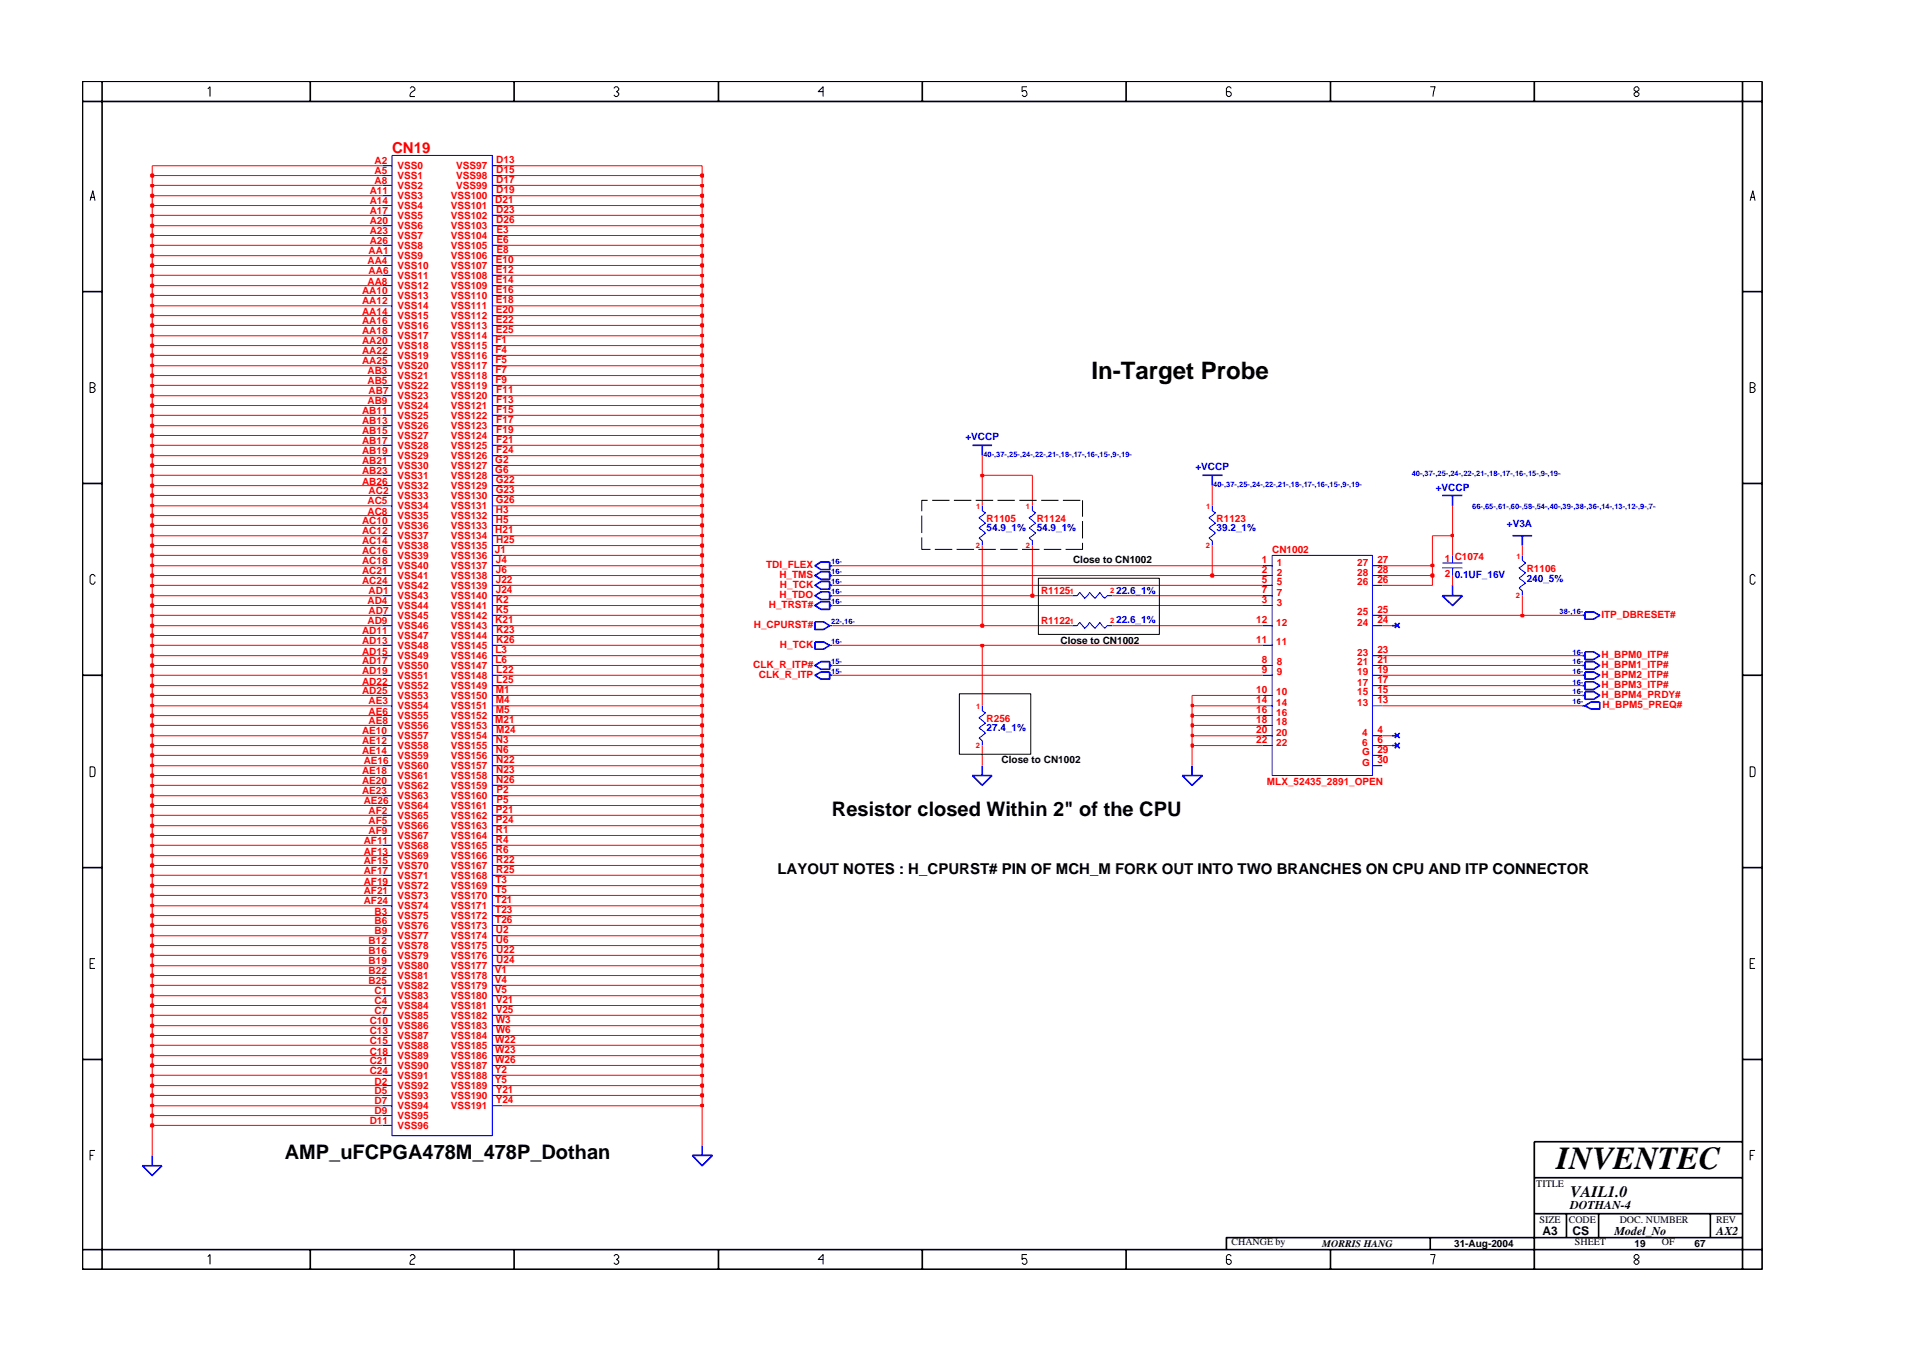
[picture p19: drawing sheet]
<svg xmlns="http://www.w3.org/2000/svg" width="297mm" height="210mm" viewBox="0 0 297 210" stroke-linecap="round" stroke-linejoin="round" font-family="sans-serif">
<defs><g id="words">
<text font-size="5" x="241.8" y="181.6">INVENTEC</text>
<text font-size="3.7" x="169.6" y="59">In-Target Probe</text>
<g font-size="3.1">
<text x="129.3" y="126.7">Resistor closed Within 2&quot; of the CPU</text>
<text x="44.2" y="180.1">AMP_uFCPGA478M_478P_Dothan</text>
</g>
<text font-size="2.5" x="244" y="185.9">VAIL1.0</text>
<text font-size="2.3" fill="#f00" x="60.9" y="23.8">CN19</text>
<text font-size="2.3" x="120.8" y="135.8">LAYOUT NOTES : H_CPURST# PIN OF MCH_M FORK OUT INTO TWO BRANCHES ON CPU AND ITP CONNECTOR</text>
<g font-size="1.9">
<text x="239.6" y="191.9">A3</text>
<text x="244" y="187.9">DOTHAN-4</text>
<text x="244.3" y="192">CS</text>
<text x="250.8" y="191.9">Model_No</text>
<text x="266.6" y="191.9">AX2</text>
</g>
<g font-size="1.6" fill="#f00">
<text x="58.2" y="25.5">A2</text>
<text x="58.2" y="27.1">A5</text>
<text x="58.2" y="28.6">A8</text>
<text x="61.8" y="26.3">VSS0</text>
<text x="61.8" y="27.8">VSS1</text>
<text x="61.8" y="29.4">VSS2</text>
<text x="70.9" y="26.3">VSS97</text>
<text x="70.9" y="27.8">VSS98</text>
<text x="70.9" y="29.4">VSS99</text>
<text x="77.1" y="25.3">D13</text>
<text x="77.1" y="26.9">D15</text>
<text x="77.1" y="28.4">D17</text>
<text x="77.1" y="29.9">D19</text>
<text x="57.4" y="33.3">A17</text>
<text x="57.4" y="31.8">A14</text>
<text x="57.4" y="30.2">A11</text>
<text x="57.4" y="34.8">A20</text>
<text x="61.8" y="34">VSS5</text>
<text x="61.8" y="32.5">VSS4</text>
<text x="61.8" y="31">VSS3</text>
<text x="61.8" y="35.6">VSS6</text>
<text x="70" y="31">VSS100</text>
<text x="70" y="32.5">VSS101</text>
<text x="70" y="34">VSS102</text>
<text x="70" y="35.6">VSS103</text>
<text x="76.9" y="31.6">D21</text>
<text x="77.1" y="33.1">D23</text>
<text x="77.1" y="34.6">D26</text>
<text x="57.1" y="41.1">AA4</text>
<text x="57.3" y="39.5">AA1</text>
<text x="57.4" y="37.9">A26</text>
<text x="57.4" y="36.4">A23</text>
<text x="61.8" y="40.3">VSS9</text>
<text x="61.8" y="38.7">VSS8</text>
<text x="61.8" y="37.2">VSS7</text>
<text x="61.8" y="41.8">VSS10</text>
<text x="70" y="37.2">VSS104</text>
<text x="70" y="38.7">VSS105</text>
<text x="70" y="40.3">VSS106</text>
<text x="70" y="41.8">VSS107</text>
<text x="77" y="40.9">E10</text>
<text x="77.1" y="36.2">E3</text>
<text x="77.1" y="37.7">E6</text>
<text x="77.1" y="39.3">E8</text>
<text x="56.2" y="47.3">AA12</text>
<text x="56.2" y="45.7">AA10</text>
<text x="57.1" y="44.2">AA8</text>
<text x="57.3" y="42.6">AA6</text>
<text x="61.8" y="44.9">VSS12</text>
<text x="61.8" y="43.3">VSS11</text>
<text x="61.8" y="46.5">VSS13</text>
<text x="70" y="46.5">VSS110</text>
<text x="70" y="45">VSS109</text>
<text x="70" y="43.3">VSS108</text>
<text x="77" y="45.5">E16</text>
<text x="77" y="47">E18</text>
<text x="77" y="42.4">E12</text>
<text x="77" y="43.9">E14</text>
<text x="56.2" y="53.5">AA20</text>
<text x="56.2" y="51.9">AA18</text>
<text x="56.2" y="50.4">AA16</text>
<text x="56.2" y="48.9">AA14</text>
<text x="61.8" y="52.7">VSS17</text>
<text x="61.8" y="51.1">VSS16</text>
<text x="61.8" y="49.6">VSS15</text>
<text x="61.8" y="48.1">VSS14</text>
<text x="70" y="48.1">VSS111</text>
<text x="70" y="49.6">VSS112</text>
<text x="70" y="51.1">VSS113</text>
<text x="70" y="52.7">VSS114</text>
<text x="77" y="53.3">F1</text>
<text x="77" y="48.7">E20</text>
<text x="77" y="50.2">E22</text>
<text x="77" y="51.7">E25</text>
<text x="56.2" y="55">AA22</text>
<text x="56.2" y="56.6">AA25</text>
<text x="57.1" y="58.2">AB3</text>
<text x="57.1" y="59.7">AB5</text>
<text x="61.8" y="55.8">VSS19</text>
<text x="61.8" y="57.4">VSS20</text>
<text x="61.8" y="58.9">VSS21</text>
<text x="61.8" y="54.3">VSS18</text>
<text x="70" y="54.3">VSS115</text>
<text x="70" y="55.8">VSS116</text>
<text x="70" y="57.4">VSS117</text>
<text x="70" y="58.9">VSS118</text>
<text x="77" y="54.8">F4</text>
<text x="77" y="56.4">F5</text>
<text x="77" y="58">F7</text>
<text x="77" y="59.5">F9</text>
<text x="56.2" y="64.4">AB11</text>
<text x="56.2" y="65.9">AB13</text>
<text x="57.1" y="62.8">AB9</text>
<text x="57.3" y="61.2">AB7</text>
<text x="61.8" y="63.6">VSS24</text>
<text x="61.8" y="65.1">VSS25</text>
<text x="61.8" y="60.4">VSS22</text>
<text x="61.8" y="62.1">VSS23</text>
<text x="70" y="60.4">VSS119</text>
<text x="70" y="62.1">VSS120</text>
<text x="70" y="63.6">VSS121</text>
<text x="70" y="65.1">VSS122</text>
<text x="77.1" y="61">F11</text>
<text x="77.1" y="62.6">F13</text>
<text x="77.1" y="64.1">F15</text>
<text x="77.1" y="65.7">F17</text>
<text x="56.2" y="67.5">AB15</text>
<text x="56.2" y="69">AB17</text>
<text x="56.2" y="70.5">AB19</text>
<text x="61.8" y="66.7">VSS26</text>
<text x="61.8" y="68.2">VSS27</text>
<text x="61.8" y="69.8">VSS28</text>
<text x="61.8" y="71.4">VSS29</text>
<text x="70" y="66.7">VSS123</text>
<text x="70" y="68.2">VSS124</text>
<text x="70" y="69.8">VSS125</text>
<text x="70" y="71.4">VSS126</text>
<text x="76.9" y="71.9">G2</text>
<text x="77.1" y="67.3">F19</text>
<text x="77.1" y="68.8">F21</text>
<text x="77.1" y="70.3">F24</text>
<text x="56.2" y="72.2">AB21</text>
<text x="56.2" y="73.7">AB23</text>
<text x="56.2" y="75.3">AB26</text>
<text x="57.3" y="76.8">AC2</text>
<text x="61.8" y="72.9">VSS30</text>
<text x="61.8" y="74.4">VSS31</text>
<text x="61.8" y="76">VSS32</text>
<text x="61.8" y="77.5">VSS33</text>
<text x="70" y="72.9">VSS127</text>
<text x="70" y="74.4">VSS128</text>
<text x="70" y="76">VSS129</text>
<text x="70" y="77.5">VSS130</text>
<text x="76.9" y="73.5">G6</text>
<text x="77" y="75">G22</text>
<text x="77" y="76.6">G23</text>
<text x="56.2" y="81.5">AC10</text>
<text x="56.2" y="83">AC12</text>
<text x="57.1" y="78.3">AC5</text>
<text x="57.1" y="79.9">AC8</text>
<text x="61.8" y="79.2">VSS34</text>
<text x="61.8" y="80.7">VSS35</text>
<text x="61.8" y="82.2">VSS36</text>
<text x="61.8" y="83.8">VSS37</text>
<text x="70" y="80.7">VSS132</text>
<text x="70" y="82.2">VSS133</text>
<text x="70" y="83.8">VSS134</text>
<text x="70" y="79.2">VSS131</text>
<text x="76.9" y="82.8">H21</text>
<text x="77" y="78.1">G26</text>
<text x="77" y="79.7">H3</text>
<text x="77" y="81.2">H5</text>
<text x="153.3" y="81">R1105</text>
<text x="161.1" y="81">R1124</text>
<text x="189" y="81">R1123</text>
<text x="56.2" y="84.6">AC14</text>
<text x="56.2" y="86.1">AC16</text>
<text x="56.2" y="87.6">AC18</text>
<text x="56.2" y="89.3">AC21</text>
<text x="61.8" y="85.3">VSS38</text>
<text x="61.8" y="86.9">VSS39</text>
<text x="61.8" y="88.5">VSS40</text>
<text x="61.8" y="90">VSS41</text>
<text x="70" y="85.3">VSS135</text>
<text x="70" y="86.9">VSS136</text>
<text x="70" y="88.5">VSS137</text>
<text x="70" y="90">VSS138</text>
<text x="76.9" y="85.9">J1</text>
<text x="77" y="87.4">J4</text>
<text x="77" y="89">J6</text>
<text x="77.1" y="84.4">H25</text>
<text x="119" y="88.2">TDI_FLEX</text>
<text x="121.1" y="89.8">H_TMS</text>
<text x="196" y="87.4">1</text>
<text x="196" y="89">2</text>
<text x="197.6" y="86">CN1002</text>
<text x="198.4" y="87.9">1</text>
<text x="198.4" y="89.4">2</text>
<text x="210.8" y="87.9">27</text>
<text x="210.8" y="89.4">28</text>
<text x="214" y="87.4">27</text>
<text x="214" y="89">28</text>
<text x="224.5" y="87.3">1 C1074</text>
<text x="224.5" y="89.6">2</text>
<text x="237.2" y="88.8">R1106</text>
<text x="56.2" y="90.8">AC24</text>
<text x="57.1" y="93.9">AD4</text>
<text x="57.3" y="92.3">AD1</text>
<text x="57.3" y="95.4">AD7</text>
<text x="61.8" y="93.1">VSS43</text>
<text x="61.8" y="94.6">VSS44</text>
<text x="61.8" y="91.5">VSS42</text>
<text x="70" y="91.5">VSS139</text>
<text x="70" y="93.1">VSS140</text>
<text x="70" y="94.7">VSS141</text>
<text x="77" y="90.6">J22</text>
<text x="77" y="92.1">J24</text>
<text x="77" y="93.7">K2</text>
<text x="77" y="95.2">K5</text>
<text x="119.4" y="94.5">H_TRST#</text>
<text x="121.1" y="92.9">H_TDO</text>
<text x="121.2" y="91.3">H_TCK</text>
<text x="161.7" y="92.3">R1125</text>
<text x="196" y="93.7">3</text>
<text x="196" y="90.6">5</text>
<text x="196" y="92.1">7</text>
<text x="198.4" y="94.1">3</text>
<text x="198.4" y="90.9">5</text>
<text x="198.4" y="92.6">7</text>
<text x="210.8" y="95.6">25</text>
<text x="210.8" y="90.9">26</text>
<text x="214" y="95.2">25</text>
<text x="214" y="90.6">26</text>
<text x="56.2" y="98.6">AD11</text>
<text x="56.2" y="100.1">AD13</text>
<text x="56.2" y="101.7">AD15</text>
<text x="57.1" y="97">AD9</text>
<text x="61.8" y="96.2">VSS45</text>
<text x="61.8" y="97.8">VSS46</text>
<text x="61.8" y="99.3">VSS47</text>
<text x="61.8" y="100.8">VSS48</text>
<text x="70" y="96.2">VSS142</text>
<text x="70" y="97.8">VSS143</text>
<text x="70" y="99.3">VSS144</text>
<text x="70" y="100.8">VSS145</text>
<text x="76.9" y="96.7">K21</text>
<text x="77" y="101.4">L3</text>
<text x="77.1" y="98.4">K23</text>
<text x="77.1" y="99.9">K26</text>
<text x="117.1" y="97.5">H_CPURST#</text>
<text x="121.2" y="100.7">H_TCK</text>
<text x="161.7" y="97">R1122</text>
<text x="195.2" y="99.9">11</text>
<text x="195.2" y="96.7">12</text>
<text x="198.3" y="100.3">11</text>
<text x="198.3" y="97.2">12</text>
<text x="210.8" y="101.9">23</text>
<text x="210.8" y="97.2">24</text>
<text x="214" y="101.4">23</text>
<text x="214" y="96.7">24</text>
<text x="248.8" y="96">ITP_DBRESET#</text>
<text x="56.2" y="103.2">AD17</text>
<text x="56.2" y="104.7">AD19</text>
<text x="56.2" y="106.4">AD22</text>
<text x="56.2" y="107.9">AD25</text>
<text x="61.8" y="102.4">VSS49</text>
<text x="61.8" y="104">VSS50</text>
<text x="61.8" y="105.5">VSS51</text>
<text x="61.8" y="107.1">VSS52</text>
<text x="70" y="107.1">VSS149</text>
<text x="70" y="102.4">VSS146</text>
<text x="70" y="104">VSS147</text>
<text x="70" y="105.5">VSS148</text>
<text x="77" y="103">L6</text>
<text x="77" y="107.7">M1</text>
<text x="77.1" y="104.5">L22</text>
<text x="77.1" y="106.1">L25</text>
<text x="117" y="103.8">CLK_R_ITP#</text>
<text x="117.9" y="105.3">CLK_R_ITP</text>
<text x="195.2" y="107.7">10</text>
<text x="196" y="103">8</text>
<text x="196" y="104.5">9</text>
<text x="198.4" y="103.4">8</text>
<text x="198.4" y="104.9">9</text>
<text x="210.8" y="106.5">17</text>
<text x="210.8" y="104.9">19</text>
<text x="210.8" y="103.4">21</text>
<text x="214" y="106.1">17</text>
<text x="214" y="104.5">19</text>
<text x="214" y="103">21</text>
<text x="214" y="107.7">15</text>
<text x="248.8" y="106.9">H_BPM3_ITP#</text>
<text x="248.8" y="105.3">H_BPM2_ITP#</text>
<text x="248.8" y="102.3">H_BPM0_ITP#</text>
<text x="248.8" y="103.8">H_BPM1_ITP#</text>
<text x="57.3" y="109.4">AE3</text>
<text x="57.3" y="111">AE6</text>
<text x="57.3" y="112.5">AE8</text>
<text x="61.8" y="108.6">VSS53</text>
<text x="61.8" y="110.2">VSS54</text>
<text x="61.8" y="111.8">VSS55</text>
<text x="61.8" y="113.3">VSS56</text>
<text x="70" y="108.6">VSS150</text>
<text x="70" y="110.2">VSS151</text>
<text x="70" y="111.8">VSS152</text>
<text x="70" y="113.3">VSS153</text>
<text x="76.9" y="112.3">M21</text>
<text x="77" y="109.2">M4</text>
<text x="77" y="110.8">M5</text>
<text x="77.1" y="113.8">M24</text>
<text x="153.3" y="112.1">R256</text>
<text x="195.2" y="109.2">14</text>
<text x="195.2" y="112.3">18</text>
<text x="195.2" y="113.8">20</text>
<text x="195.2" y="110.8">16</text>
<text x="198.3" y="108">10</text>
<text x="198.3" y="112.7">18</text>
<text x="198.3" y="111.2">16</text>
<text x="198.3" y="109.7">14</text>
<text x="210.8" y="109.7">13</text>
<text x="210.8" y="108">15</text>
<text x="214" y="109.2">13</text>
<text x="214" y="113.8">4</text>
<text x="248.8" y="108.5">H_BPM4_PRDY#</text>
<text x="248.9" y="110">H_BPM5_PREQ#</text>
<text x="56.2" y="114.1">AE10</text>
<text x="56.2" y="115.7">AE12</text>
<text x="56.2" y="117.2">AE14</text>
<text x="56.5" y="118.7">AE16</text>
<text x="61.8" y="114.9">VSS57</text>
<text x="61.8" y="116.4">VSS58</text>
<text x="61.8" y="117.9">VSS59</text>
<text x="61.8" y="119.5">VSS60</text>
<text x="70" y="114.9">VSS154</text>
<text x="70" y="116.4">VSS155</text>
<text x="70" y="117.9">VSS156</text>
<text x="70" y="119.5">VSS157</text>
<text x="77" y="115.5">N3</text>
<text x="77" y="117">N6</text>
<text x="77.1" y="118.5">N22</text>
<text x="195.2" y="115.5">22</text>
<text x="198.3" y="114.3">20</text>
<text x="198.3" y="115.8">22</text>
<text x="211.6" y="117.4">G</text>
<text x="211.6" y="115.8">6</text>
<text x="211.6" y="119">G</text>
<text x="211.6" y="114.3">4</text>
<text x="214" y="115.5">6</text>
<text x="214" y="118.5">30</text>
<text x="214" y="117">29</text>
<text x="56.2" y="120.3">AE18</text>
<text x="56.2" y="121.8">AE20</text>
<text x="56.2" y="123.4">AE23</text>
<text x="56.5" y="125">AE26</text>
<text x="61.8" y="121.1">VSS61</text>
<text x="61.8" y="122.6">VSS62</text>
<text x="61.8" y="124.2">VSS63</text>
<text x="61.8" y="125.7">VSS64</text>
<text x="70" y="121.1">VSS158</text>
<text x="70" y="122.6">VSS159</text>
<text x="70" y="124.2">VSS160</text>
<text x="70" y="125.7">VSS161</text>
<text x="77.1" y="120.1">N23</text>
<text x="77.1" y="121.6">N26</text>
<text x="77.1" y="123.2">P2</text>
<text x="77.1" y="124.8">P5</text>
<text x="196.8" y="122">MLX_52435_2891_OPEN</text>
<text x="56.5" y="131.2">AF11</text>
<text x="57.3" y="126.5">AF2</text>
<text x="57.3" y="128">AF5</text>
<text x="57.3" y="129.6">AF9</text>
<text x="61.8" y="131.9">VSS68</text>
<text x="61.8" y="127.2">VSS65</text>
<text x="61.8" y="128.9">VSS66</text>
<text x="61.8" y="130.4">VSS67</text>
<text x="70" y="127.2">VSS162</text>
<text x="70" y="128.9">VSS163</text>
<text x="70" y="130.4">VSS164</text>
<text x="70" y="131.9">VSS165</text>
<text x="77" y="126.3">P21</text>
<text x="77" y="127.8">P24</text>
<text x="77" y="129.4">R1</text>
<text x="77" y="131">R4</text>
<text x="56.5" y="137.4">AF19</text>
<text x="56.5" y="132.8">AF13</text>
<text x="56.5" y="134.3">AF15</text>
<text x="56.5" y="135.8">AF17</text>
<text x="61.8" y="133.5">VSS69</text>
<text x="61.8" y="135">VSS70</text>
<text x="61.8" y="136.6">VSS71</text>
<text x="70" y="136.6">VSS168</text>
<text x="70" y="133.5">VSS166</text>
<text x="70" y="135">VSS167</text>
<text x="77" y="137.1">T3</text>
<text x="77" y="132.5">R6</text>
<text x="77.1" y="134.1">R22</text>
<text x="77.1" y="135.6">R25</text>
<text x="56.5" y="139">AF21</text>
<text x="56.5" y="140.5">AF24</text>
<text x="58.2" y="142.1">B3</text>
<text x="58.2" y="143.6">B6</text>
<text x="61.8" y="138.2">VSS72</text>
<text x="61.8" y="139.7">VSS73</text>
<text x="61.8" y="141.3">VSS74</text>
<text x="61.8" y="142.8">VSS75</text>
<text x="70" y="138.2">VSS169</text>
<text x="70" y="139.7">VSS170</text>
<text x="70" y="141.3">VSS171</text>
<text x="70" y="142.8">VSS172</text>
<text x="76.9" y="140.3">T21</text>
<text x="76.9" y="141.9">T23</text>
<text x="76.9" y="143.4">T26</text>
<text x="77" y="138.7">T5</text>
<text x="57.3" y="146.7">B12</text>
<text x="57.3" y="148.3">B16</text>
<text x="57.3" y="149.8">B19</text>
<text x="58.2" y="145.1">B9</text>
<text x="61.8" y="144.3">VSS76</text>
<text x="61.8" y="146">VSS77</text>
<text x="61.8" y="147.5">VSS78</text>
<text x="61.8" y="149">VSS79</text>
<text x="70" y="144.3">VSS173</text>
<text x="70" y="146">VSS174</text>
<text x="70" y="147.5">VSS175</text>
<text x="70" y="149">VSS176</text>
<text x="77" y="144.9">U2</text>
<text x="77" y="146.5">U6</text>
<text x="77.1" y="148.1">U22</text>
<text x="77.1" y="149.6">U24</text>
<text x="57.3" y="152.9">B25</text>
<text x="57.3" y="151.4">B22</text>
<text x="58.2" y="154.4">C1</text>
<text x="61.8" y="152.1">VSS81</text>
<text x="61.8" y="153.7">VSS82</text>
<text x="61.8" y="155.3">VSS83</text>
<text x="61.8" y="150.6">VSS80</text>
<text x="70" y="150.6">VSS177</text>
<text x="70" y="152.1">VSS178</text>
<text x="70" y="153.7">VSS179</text>
<text x="70" y="155.3">VSS180</text>
<text x="76.9" y="151.2">V1</text>
<text x="76.9" y="152.7">V4</text>
<text x="76.9" y="154.2">V5</text>
<text x="77" y="155.8">V21</text>
<text x="57.4" y="159.1">C10</text>
<text x="57.4" y="160.7">C13</text>
<text x="58.2" y="156.1">C4</text>
<text x="58.2" y="157.6">C7</text>
<text x="61.8" y="156.8">VSS84</text>
<text x="61.8" y="158.3">VSS85</text>
<text x="61.8" y="159.9">VSS86</text>
<text x="61.8" y="161.5">VSS87</text>
<text x="70" y="156.8">VSS181</text>
<text x="70" y="158.3">VSS182</text>
<text x="70" y="159.9">VSS183</text>
<text x="70" y="161.5">VSS184</text>
<text x="77" y="157.4">V25</text>
<text x="77" y="158.9">W3</text>
<text x="77" y="160.5">W6</text>
<text x="57.4" y="162.2">C15</text>
<text x="57.4" y="163.8">C18</text>
<text x="57.4" y="165.4">C21</text>
<text x="57.4" y="166.9">C24</text>
<text x="61.8" y="167.6">VSS91</text>
<text x="61.8" y="163">VSS88</text>
<text x="61.8" y="164.6">VSS89</text>
<text x="61.8" y="166.1">VSS90</text>
<text x="70" y="166.1">VSS187</text>
<text x="70" y="167.6">VSS188</text>
<text x="70" y="163">VSS185</text>
<text x="70" y="164.6">VSS186</text>
<text x="76.9" y="166.7">Y2</text>
<text x="76.9" y="165.2">W26</text>
<text x="76.9" y="162">W22</text>
<text x="76.9" y="163.5">W23</text>
<text x="58.2" y="168.5">D2</text>
<text x="58.2" y="170">D5</text>
<text x="58.2" y="171.5">D7</text>
<text x="58.2" y="173.2">D9</text>
<text x="61.8" y="169.2">VSS92</text>
<text x="61.8" y="170.8">VSS93</text>
<text x="61.8" y="172.4">VSS94</text>
<text x="61.8" y="173.9">VSS95</text>
<text x="70" y="169.2">VSS189</text>
<text x="70" y="170.8">VSS190</text>
<text x="70" y="172.4">VSS191</text>
<text x="76.9" y="168.2">Y5</text>
<text x="77" y="169.8">Y21</text>
<text x="77" y="171.3">Y24</text>
<text x="57.4" y="174.7">D11</text>
<text x="61.8" y="175.4">VSS96</text>
</g>
<g font-size="1.6" fill="#00f">
<text x="150" y="68.4">+VCCP</text>
<text x="185.7" y="73.1">+VCCP</text>
<text x="223.1" y="76.2">+VCCP</text>
<text x="153.3" y="82.6">54.9_1%</text>
<text x="161.1" y="82.6">54.9_1%</text>
<text x="189" y="82.6">39.2_1%</text>
<text x="234.1" y="81.9">+V3A</text>
<text x="226" y="89.8">0.1UF_16V</text>
<text x="173.4" y="92.3">22.6_1%</text>
<text x="237.2" y="90.4">240_5%</text>
<text x="173.4" y="96.8">22.6_1%</text>
<text x="153.3" y="113.6">27.4_1%</text>
</g>
<g font-size="1.6">
<text x="166.7" y="87.5">Close to CN1002</text>
<text x="164.8" y="100">Close to CN1002</text>
<text x="155.6" y="118.5">Close to CN1002</text>
<text x="238.7" y="184.4">TITLE</text>
<text x="239.2" y="190">SIZE</text>
<text x="243.7" y="190">CODE</text>
<text x="251.6" y="190">DOC. NUMBER</text>
<text x="266.6" y="190">REV</text>
<text x="191.3" y="193.5">CHANGE by</text>
<text x="205.4" y="193.7">MORRIS HANG</text>
<text x="225.9" y="193.7">31-Aug-2004</text>
<text x="244.7" y="193.5">SHEET</text>
<text x="253.9" y="193.7">19</text>
<text x="258.2" y="193.5">OF</text>
<text x="263.3" y="193.7">67</text>
</g>
<g font-size="1.2" fill="#00f">
<text x="152.8" y="71.1">40-,37-,25-,24-,22-,21-,18-,17-,16-,15-,9-,19-</text>
<text x="188.5" y="75.7">40-,37-,25-,24-,22-,21-,18-,17-,16-,15-,9-,19-</text>
<text x="219.3" y="73.9">40-,37-,25-,24-,22-,21-,18-,17-,16-,15-,9-,19-</text>
<text x="228.7" y="79">66-,65-,61-,60-,58-,54-,40-,39-,38-,36-,14-,13-,12-,9-,7-</text>
<text x="129.1" y="87.6">16-</text>
<text x="129.1" y="89.3">16-</text>
<text x="129.1" y="93.9">16-</text>
<text x="129.1" y="92.3">16-</text>
<text x="129.1" y="90.8">16-</text>
<text x="242.3" y="95.4">38-,16-</text>
<text x="129.1" y="97">22-,16-</text>
<text x="129.1" y="100.1">16-</text>
<text x="244.3" y="101.7">16-</text>
<text x="129.1" y="103.2">15-</text>
<text x="129.1" y="104.7">15-</text>
<text x="244.3" y="103.2">16-</text>
<text x="244.3" y="104.7">16-</text>
<text x="244.3" y="106.4">16-</text>
<text x="244.3" y="107.9">16-</text>
<text x="244.3" y="109.4">16-</text>
</g>
<g font-size="1.2" fill="#f00">
<text x="151.7" y="79.1">1</text>
<text x="159.4" y="79.1">1</text>
<text x="187.4" y="79.1">1</text>
<text x="151.6" y="85.2">2</text>
<text x="159.4" y="85.2">2</text>
<text x="187.3" y="85.2">2</text>
<text x="235.6" y="86.9">1</text>
<text x="166.2" y="92.2">1</text>
<text x="172.5" y="92.1">2</text>
<text x="235.5" y="92.9">2</text>
<text x="166.2" y="96.9">1</text>
<text x="172.5" y="96.8">2</text>
<text x="151.7" y="110.2">1</text>
<text x="151.6" y="116.3">2</text>
</g>
</g></defs>
<g fill="none" stroke="#00f" stroke-width=".16">
<path d="M59.4 25.8h1.5M59.4 27.3h1.5M59.4 28.8h1.5M59.4 30.4h1.5M59.4 31.9h1.5M59.4 33.5h1.5M59.4 35.1h1.5M59.4 36.6h1.5M59.4 38.1h1.5M59.4 39.7h1.5M60.9 24.1h15.6v152.4h-15.6zM76.5 25.8h1.5"/>
<path d="M76.5 27.3h1.5M76.5 28.8h1.5M76.5 30.4h1.5M76.5 31.9h1.5M76.5 33.5h1.5M76.5 35.1h1.5M76.5 36.6h1.5M76.5 38.1h1.5M76.5 39.7h1.5M59.4 41.2h1.5M59.4 42.8h1.5M59.4 44.4h1.5"/>
<path d="M59.4 45.9h1.5M59.4 47.5h1.5M59.4 49h1.5M59.4 50.6h1.5M59.4 52.2h1.5M59.4 53.7h1.5M59.4 55.2h1.5M59.4 56.8h1.5M59.4 58.3h1.5M59.4 59.9h1.5M76.5 41.2h1.5M76.5 42.8h1.5"/>
<path d="M76.5 44.4h1.5M76.5 45.9h1.5M76.5 47.5h1.5M76.5 49h1.5M76.5 50.6h1.5M76.5 52.2h1.5M76.5 53.7h1.5M76.5 55.2h1.5M76.5 56.8h1.5M76.5 58.3h1.5M76.5 59.9h1.5M59.4 61.5h1.5"/>
<path d="M59.4 63h1.5M59.4 64.5h1.5M59.4 66.1h1.5M59.4 67.7h1.5M59.4 69.2h1.5M59.4 70.8h1.5M59.4 72.3h1.5M59.4 73.8h1.5M59.4 75.5h1.5M59.4 77h1.5M59.4 78.6h1.5M76.5 61.5h1.5"/>
<path d="M76.5 63h1.5M76.5 64.5h1.5M76.5 66.1h1.5M76.5 67.7h1.5M76.5 69.2h1.5M76.5 70.8h1.5M76.5 72.3h1.5M76.5 73.8h1.5M76.5 75.5h1.5M76.5 77h1.5M76.5 78.6h1.5M152.6 78.6v.7l.5 .4-1 .7 1 .9-1 .8 1 .7-1 .8 .5 .4v.8"/>
<path d="M160.4 78.6v.7l.5 .4-1 .7 1 .9-1 .8 1 .7-1 .8 .5 .4v.8M188.3 78.6v.7l.5 .4-1 .7 1 .9-1 .8 1 .7-1 .8 .5 .4v.8M59.4 80.1h1.5M59.4 81.6h1.5M59.4 83.2h1.5M59.4 84.8h1.5M59.4 86.3h1.5M59.4 87.9h1.5M59.4 89.4h1.5M59.4 90.9h1.5M59.4 92.6h1.5M59.4 94.1h1.5"/>
<path d="M59.4 95.6h1.5M59.4 97.2h1.5M59.4 98.7h1.5M76.5 80.1h1.5M76.5 81.6h1.5M76.5 83.2h1.5M76.5 84.8h1.5M76.5 86.3h1.5M76.5 87.9h1.5M76.5 89.4h1.5M76.5 90.9h1.5M76.5 92.6h1.5"/>
<path d="M76.5 94.1h1.5M76.5 95.6h1.5M76.5 97.2h1.5M76.5 98.7h1.5M128.9 97.2h.4M166.6 92.6h.7l.5-.6 .7 1 .8-1 .8 1 .8-1 .7 1 .4-.4h.8M166.6 97.2h.7l.5-.5 .7 .9 .8-.9 .8 .9 .8-.9 .7 .9 .4-.4h.8M196.1 87.9h1.5M196.1 89.4h1.5M196.1 90.9h1.5M196.1 92.6h1.5M196.1 94.1h1.5"/>
<path d="M196.1 97.2h1.5M197.6 86.3h15.6v34.2h-15.6zM213.2 87.9h1.5M213.2 89.4h1.5M213.2 90.9h1.5M213.2 95.6h1.5M213.2 97.2h1.5M224.1 87.5h3.1M224.1 88.2h3.1M225.7 86.3v1.2M225.7 88.2v1.2M236.5 86.3v.8l.5 .4-1 .7 1 .8-1 .8 1 .8-1 .8 .5 .4v.8"/>
<path d="M59.4 100.3h1.5M59.4 101.9h1.5M59.4 103.4h1.5M59.4 104.9h1.5M59.4 106.5h1.5M59.4 108h1.5M59.4 109.7h1.5M59.4 111.2h1.5M59.4 112.7h1.5M59.4 114.3h1.5M59.4 115.8h1.5M59.4 117.4h1.5"/>
<path d="M59.4 119h1.5M76.5 100.3h1.5M76.5 101.9h1.5M76.5 103.4h1.5M76.5 104.9h1.5M76.5 106.5h1.5M76.5 108h1.5M76.5 109.7h1.5M76.5 111.2h1.5M76.5 112.7h1.5M76.5 114.3h1.5M76.5 115.8h1.5"/>
<path d="M76.5 117.4h1.5M76.5 119h1.5M128.9 100.3h.4M152.6 109.7v.7l.5 .4-1 .7 1 .9-1 .7 1 .8-1 .8 .5 .4v.7M196.1 100.3h1.5M196.1 103.4h1.5M196.1 104.9h1.5M196.1 108h1.5M196.1 109.7h1.5M196.1 111.2h1.5M196.1 112.7h1.5M196.1 114.3h1.5"/>
<path d="M196.1 115.8h1.5M213.2 101.9h1.5M213.2 103.4h1.5M213.2 104.9h1.5M213.2 106.5h1.5M213.2 108h1.5M213.2 109.7h1.5M213.2 114.3h1.5M213.2 115.8h1.5M213.2 117.4h1.5M213.2 119h1.5M59.4 120.5h1.5"/>
<path d="M59.4 122h1.5M59.4 123.6h1.5M59.4 125.2h1.5M59.4 126.7h1.5M59.4 128.3h1.5M59.4 129.8h1.5M59.4 131.3h1.5M59.4 132.9h1.5M59.4 134.5h1.5M59.4 136h1.5M59.4 137.6h1.5M59.4 139.1h1.5"/>
<path d="M76.5 120.5h1.5M76.5 122h1.5M76.5 123.6h1.5M76.5 125.2h1.5M76.5 126.7h1.5M76.5 128.3h1.5M76.5 129.8h1.5M76.5 131.3h1.5M76.5 132.9h1.5M76.5 134.5h1.5M76.5 136h1.5M76.5 137.6h1.5"/>
<path d="M76.5 139.1h1.5M59.4 140.7h1.5M59.4 142.3h1.5M59.4 143.8h1.5M59.4 145.4h1.5M59.4 146.9h1.5M59.4 148.4h1.5M59.4 150h1.5M59.4 151.6h1.5M59.4 153.1h1.5M59.4 154.7h1.5M59.4 156.2h1.5"/>
<path d="M59.4 157.7h1.5M59.4 159.4h1.5M76.5 140.7h1.5M76.5 142.3h1.5M76.5 143.8h1.5M76.5 145.4h1.5M76.5 146.9h1.5M76.5 148.4h1.5M76.5 150h1.5M76.5 151.6h1.5M76.5 153.1h1.5M76.5 154.7h1.5"/>
<path d="M76.5 156.2h1.5M76.5 157.7h1.5M76.5 159.4h1.5M59.4 160.9h1.5M59.4 162.4h1.5M59.4 164h1.5M59.4 165.5h1.5M59.4 167.1h1.5M59.4 168.7h1.5M59.4 170.2h1.5M59.4 171.8h1.5M59.4 173.3h1.5"/>
<path d="M59.4 174.9h1.5M76.5 160.9h1.5M76.5 162.4h1.5M76.5 164h1.5M76.5 165.5h1.5M76.5 167.1h1.5M76.5 168.7h1.5M76.5 170.2h1.5M76.5 171.8h1.5"/>
</g>
<g fill="none" stroke="#00f" stroke-width=".25">
<path d="M151.1 69.2h3M152.6 69.2v1.6M186.8 73.8h3.1M188.3 73.8v1.7M224.1 77h3.1M225.7 77v1.6M126.6 89.4l.9-.6h1.4v1.2h-1.4zM126.6 90.9l.9-.5h1.4v1.1h-1.4zM126.6 96.6h1.4l.9 .6-.9 .6h-1.4zM126.6 99.8h1.4l.9 .5-.9 .6h-1.4zM126.6 92.6l.9-.6h1.4v1.1h-1.4zM126.6 87.9l.9-.6h1.4v1.2h-1.4z"/>
<path d="M126.6 94.1l.9-.6h1.4v1.2h-1.4zM128.9 89.4h.4M128.9 90.9h.4M128.9 92.6h.4M128.9 87.9h.4M128.9 94.1h.4M216.3 97.2h.8M216.7 96.8l.8 .8M217.5 96.8l-.8 .8M224.1 92.6h3.1l-1.5 1.5zM225.7 90.9v1.7M235 83.2h3"/>
<path d="M236.5 83.2v1.6M245.8 95.6h.4M246.2 95.1h1.4l.9 .5-.9 .6h-1.4zM126.6 103.4l.9-.6h1.4v1.2h-1.4zM126.6 104.9l.9-.5h1.4v1.1h-1.4zM128.9 103.4h.4M128.9 104.9h.4M152.6 119v1.5M185.2 119v1.5M216.3 114.3h.8M216.3 115.8h.8M216.7 113.9l.8 .8"/>
<path d="M216.7 115.4l.8 .9M217.5 113.9l-.8 .8M217.5 115.4l-.8 .9M245.8 103.4h.4M245.8 104.9h.4M245.8 101.9h.4M245.8 106.5h.4M245.8 108h.4M245.8 109.7h.4M246.2 101.3h1.4l.9 .6-.9 .6h-1.4zM246.2 102.8h1.4l.9 .6-.9 .6h-1.4zM246.2 104.4h1.4l.9 .5-.9 .6h-1.4z"/>
<path d="M246.2 105.9h1.4l.9 .6-.9 .6h-1.4zM246.2 107.5h1.4l.9 .5-.9 .6h-1.4zM246.2 109.7l1-.6h1.3v1.1h-1.3zM151.1 120.5h3l-1.5 1.5zM183.7 120.5h3.1l-1.6 1.5zM23.7 179.5v1.6M107.6 179.5h3.1l-1.6 1.6zM109.1 178v1.5M22.1 181.1h3.1l-1.5 1.5z"/>
</g>
<path d="M23.7 174.9v4.6M109.1 171.8v6.2" fill="none" stroke="#f00" stroke-width=".16"/>
<path d="M23.5 174.7v.3h.3v-.3z" fill-rule="evenodd" fill="#8e2323" stroke="#f00" stroke-width=".25"/>
<path d="M23.5 174.7h.3v.3h-.3z" fill="none" stroke="#f00" stroke-width=".25"/>
<path d="M23.7 173.3v1.6h35.7" fill="none" stroke="#f00" stroke-width=".16"/>
<path d="M23.5 173.2v.3h.3v-.3z" fill-rule="evenodd" fill="#8e2323" stroke="#f00" stroke-width=".25"/>
<path d="M23.5 173.2h.3v.3h-.3z" fill="none" stroke="#f00" stroke-width=".25"/>
<path d="M23.7 171.8v1.5h35.7" fill="none" stroke="#f00" stroke-width=".16"/>
<path d="M23.5 171.6v.3h.3v-.3z" fill-rule="evenodd" fill="#8e2323" stroke="#f00" stroke-width=".25"/>
<path d="M23.5 171.6h.3v.3h-.3z" fill="none" stroke="#f00" stroke-width=".25"/>
<path d="M23.7 170.2v1.6h35.7M78 171.8h31.1" fill="none" stroke="#f00" stroke-width=".16"/>
<path d="M108.9 171.6h.3v.3h-.3z" fill-rule="evenodd" fill="#8e2323" stroke="#f00" stroke-width=".25"/>
<path d="M108.9 171.6h.3v.3h-.3z" fill="none" stroke="#f00" stroke-width=".25"/>
<path d="M109.1 170.2v1.6" fill="none" stroke="#f00" stroke-width=".16"/>
<path d="M23.5 170v.4h.3v-.4z" fill-rule="evenodd" fill="#8e2323" stroke="#f00" stroke-width=".25"/>
<path d="M23.5 170h.3v.4h-.3z" fill="none" stroke="#f00" stroke-width=".25"/>
<path d="M23.7 168.7v1.5h35.7M78 170.2h31.1" fill="none" stroke="#f00" stroke-width=".16"/>
<path d="M108.9 170h.3v.4h-.3z" fill-rule="evenodd" fill="#8e2323" stroke="#f00" stroke-width=".25"/>
<path d="M108.9 170h.3v.4h-.3z" fill="none" stroke="#f00" stroke-width=".25"/>
<path d="M109.1 168.7v1.5" fill="none" stroke="#f00" stroke-width=".16"/>
<path d="M23.5 168.5v.3h.3v-.3z" fill-rule="evenodd" fill="#8e2323" stroke="#f00" stroke-width=".25"/>
<path d="M23.5 168.5h.3v.3h-.3z" fill="none" stroke="#f00" stroke-width=".25"/>
<path d="M23.7 167.1v1.6h35.7M78 168.7h31.1" fill="none" stroke="#f00" stroke-width=".16"/>
<path d="M108.9 168.5h.3v.3h-.3z" fill-rule="evenodd" fill="#8e2323" stroke="#f00" stroke-width=".25"/>
<path d="M108.9 168.5h.3v.3h-.3z" fill="none" stroke="#f00" stroke-width=".25"/>
<path d="M109.1 167.1v1.6" fill="none" stroke="#f00" stroke-width=".16"/>
<path d="M23.5 167v.2h.3v-.2z" fill-rule="evenodd" fill="#8e2323" stroke="#f00" stroke-width=".25"/>
<path d="M23.5 167h.3v.2h-.3z" fill="none" stroke="#f00" stroke-width=".25"/>
<path d="M23.7 165.5v1.6h35.7M78 167.1h31.1" fill="none" stroke="#f00" stroke-width=".16"/>
<path d="M108.9 167h.3v.2h-.3z" fill-rule="evenodd" fill="#8e2323" stroke="#f00" stroke-width=".25"/>
<path d="M108.9 167h.3v.2h-.3z" fill="none" stroke="#f00" stroke-width=".25"/>
<path d="M109.1 165.5v1.6" fill="none" stroke="#f00" stroke-width=".16"/>
<path d="M23.5 165.4v.3h.3v-.3z" fill-rule="evenodd" fill="#8e2323" stroke="#f00" stroke-width=".25"/>
<path d="M23.5 165.4h.3v.3h-.3z" fill="none" stroke="#f00" stroke-width=".25"/>
<path d="M23.7 164v1.5h35.7M78 165.5h31.1" fill="none" stroke="#f00" stroke-width=".16"/>
<path d="M108.9 165.4h.3v.3h-.3z" fill-rule="evenodd" fill="#8e2323" stroke="#f00" stroke-width=".25"/>
<path d="M108.9 165.4h.3v.3h-.3z" fill="none" stroke="#f00" stroke-width=".25"/>
<path d="M109.1 164v1.5" fill="none" stroke="#f00" stroke-width=".16"/>
<path d="M23.5 163.8v.4h.3v-.4z" fill-rule="evenodd" fill="#8e2323" stroke="#f00" stroke-width=".25"/>
<path d="M23.5 163.8h.3v.4h-.3z" fill="none" stroke="#f00" stroke-width=".25"/>
<path d="M23.7 162.4v1.6h35.7M78 164h31.1" fill="none" stroke="#f00" stroke-width=".16"/>
<path d="M108.9 163.8h.3v.4h-.3z" fill-rule="evenodd" fill="#8e2323" stroke="#f00" stroke-width=".25"/>
<path d="M108.9 163.8h.3v.4h-.3z" fill="none" stroke="#f00" stroke-width=".25"/>
<path d="M109.1 162.4v1.6" fill="none" stroke="#f00" stroke-width=".16"/>
<path d="M23.5 162.3v.3h.3v-.3z" fill-rule="evenodd" fill="#8e2323" stroke="#f00" stroke-width=".25"/>
<path d="M23.5 162.3h.3v.3h-.3z" fill="none" stroke="#f00" stroke-width=".25"/>
<path d="M23.7 160.9v1.5h35.7M78 162.4h31.1" fill="none" stroke="#f00" stroke-width=".16"/>
<path d="M108.9 162.3h.3v.3h-.3z" fill-rule="evenodd" fill="#8e2323" stroke="#f00" stroke-width=".25"/>
<path d="M108.9 162.3h.3v.3h-.3z" fill="none" stroke="#f00" stroke-width=".25"/>
<path d="M109.1 160.9v1.5" fill="none" stroke="#f00" stroke-width=".16"/>
<path d="M23.5 160.7v.4h.3v-.4z" fill-rule="evenodd" fill="#8e2323" stroke="#f00" stroke-width=".25"/>
<path d="M23.5 160.7h.3v.4h-.3z" fill="none" stroke="#f00" stroke-width=".25"/>
<path d="M23.7 159.4v1.5h35.7M78 160.9h31.1" fill="none" stroke="#f00" stroke-width=".16"/>
<path d="M108.9 160.7h.3v.4h-.3z" fill-rule="evenodd" fill="#8e2323" stroke="#f00" stroke-width=".25"/>
<path d="M108.9 160.7h.3v.4h-.3z" fill="none" stroke="#f00" stroke-width=".25"/>
<path d="M109.1 159.4v1.5" fill="none" stroke="#f00" stroke-width=".16"/>
<path d="M23.5 159.2v.3h.3v-.3z" fill-rule="evenodd" fill="#8e2323" stroke="#f00" stroke-width=".25"/>
<path d="M23.5 159.2h.3v.3h-.3z" fill="none" stroke="#f00" stroke-width=".25"/>
<path d="M23.7 157.7v1.7h35.7M78 159.4h31.1" fill="none" stroke="#f00" stroke-width=".16"/>
<path d="M108.9 159.2h.3v.3h-.3z" fill-rule="evenodd" fill="#8e2323" stroke="#f00" stroke-width=".25"/>
<path d="M108.9 159.2h.3v.3h-.3z" fill="none" stroke="#f00" stroke-width=".25"/>
<path d="M109.1 157.7v1.7" fill="none" stroke="#f00" stroke-width=".16"/>
<path d="M23.5 157.7v.2h.3v-.2z" fill-rule="evenodd" fill="#8e2323" stroke="#f00" stroke-width=".25"/>
<path d="M23.5 157.7h.3v.2h-.3z" fill="none" stroke="#f00" stroke-width=".25"/>
<path d="M23.7 156.2v1.5h35.7M78 157.7h31.1" fill="none" stroke="#f00" stroke-width=".16"/>
<path d="M108.9 157.7h.3v.2h-.3z" fill-rule="evenodd" fill="#8e2323" stroke="#f00" stroke-width=".25"/>
<path d="M108.9 157.7h.3v.2h-.3z" fill="none" stroke="#f00" stroke-width=".25"/>
<path d="M109.1 156.2v1.5" fill="none" stroke="#f00" stroke-width=".16"/>
<path d="M23.5 156.1v.3h.3v-.3z" fill-rule="evenodd" fill="#8e2323" stroke="#f00" stroke-width=".25"/>
<path d="M23.5 156.1h.3v.3h-.3z" fill="none" stroke="#f00" stroke-width=".25"/>
<path d="M23.7 154.7v1.5h35.7M78 156.2h31.1" fill="none" stroke="#f00" stroke-width=".16"/>
<path d="M108.9 156.1h.3v.3h-.3z" fill-rule="evenodd" fill="#8e2323" stroke="#f00" stroke-width=".25"/>
<path d="M108.9 156.1h.3v.3h-.3z" fill="none" stroke="#f00" stroke-width=".25"/>
<path d="M109.1 154.7v1.5" fill="none" stroke="#f00" stroke-width=".16"/>
<path d="M23.5 154.5v.4h.3v-.4z" fill-rule="evenodd" fill="#8e2323" stroke="#f00" stroke-width=".25"/>
<path d="M23.5 154.5h.3v.4h-.3z" fill="none" stroke="#f00" stroke-width=".25"/>
<path d="M23.7 153.1v1.6h35.7M78 154.7h31.1" fill="none" stroke="#f00" stroke-width=".16"/>
<path d="M108.9 154.5h.3v.4h-.3z" fill-rule="evenodd" fill="#8e2323" stroke="#f00" stroke-width=".25"/>
<path d="M108.9 154.5h.3v.4h-.3z" fill="none" stroke="#f00" stroke-width=".25"/>
<path d="M109.1 153.1v1.6" fill="none" stroke="#f00" stroke-width=".16"/>
<path d="M23.5 153h.3v.3h-.3z" fill-rule="evenodd" fill="#8e2323" stroke="#f00" stroke-width=".25"/>
<path d="M23.5 153h.3v.3h-.3z" fill="none" stroke="#f00" stroke-width=".25"/>
<path d="M23.7 151.6v1.5h35.7M78 153.1h31.1" fill="none" stroke="#f00" stroke-width=".16"/>
<path d="M108.9 153h.3v.3h-.3z" fill-rule="evenodd" fill="#8e2323" stroke="#f00" stroke-width=".25"/>
<path d="M108.9 153h.3v.3h-.3z" fill="none" stroke="#f00" stroke-width=".25"/>
<path d="M109.1 151.6v1.5" fill="none" stroke="#f00" stroke-width=".16"/>
<path d="M23.5 151.4h.3v.3h-.3z" fill-rule="evenodd" fill="#8e2323" stroke="#f00" stroke-width=".25"/>
<path d="M23.5 151.4h.3v.3h-.3z" fill="none" stroke="#f00" stroke-width=".25"/>
<path d="M23.7 150v1.6h35.7M78 151.6h31.1" fill="none" stroke="#f00" stroke-width=".16"/>
<path d="M108.9 151.4h.3v.3h-.3z" fill-rule="evenodd" fill="#8e2323" stroke="#f00" stroke-width=".25"/>
<path d="M108.9 151.4h.3v.3h-.3z" fill="none" stroke="#f00" stroke-width=".25"/>
<path d="M109.1 150v1.6" fill="none" stroke="#f00" stroke-width=".16"/>
<path d="M23.5 149.9h.3v.2h-.3z" fill-rule="evenodd" fill="#8e2323" stroke="#f00" stroke-width=".25"/>
<path d="M23.5 149.9h.3v.2h-.3z" fill="none" stroke="#f00" stroke-width=".25"/>
<path d="M23.7 148.4v1.6h35.7M78 150h31.1" fill="none" stroke="#f00" stroke-width=".16"/>
<path d="M108.9 149.9h.3v.2h-.3z" fill-rule="evenodd" fill="#8e2323" stroke="#f00" stroke-width=".25"/>
<path d="M108.9 149.9h.3v.2h-.3z" fill="none" stroke="#f00" stroke-width=".25"/>
<path d="M109.1 148.4v1.6" fill="none" stroke="#f00" stroke-width=".16"/>
<path d="M23.5 148.3h.3v.3h-.3z" fill-rule="evenodd" fill="#8e2323" stroke="#f00" stroke-width=".25"/>
<path d="M23.5 148.3h.3v.3h-.3z" fill="none" stroke="#f00" stroke-width=".25"/>
<path d="M23.7 146.9v1.5h35.7M78 148.4h31.1" fill="none" stroke="#f00" stroke-width=".16"/>
<path d="M108.9 148.3h.3v.3h-.3z" fill-rule="evenodd" fill="#8e2323" stroke="#f00" stroke-width=".25"/>
<path d="M108.9 148.3h.3v.3h-.3z" fill="none" stroke="#f00" stroke-width=".25"/>
<path d="M109.1 146.9v1.5" fill="none" stroke="#f00" stroke-width=".16"/>
<path d="M23.5 146.7v.4h.3v-.4z" fill-rule="evenodd" fill="#8e2323" stroke="#f00" stroke-width=".25"/>
<path d="M23.5 146.7h.3v.4h-.3z" fill="none" stroke="#f00" stroke-width=".25"/>
<path d="M23.7 145.4v1.5h35.7M78 146.9h31.1" fill="none" stroke="#f00" stroke-width=".16"/>
<path d="M108.9 146.7h.3v.4h-.3z" fill-rule="evenodd" fill="#8e2323" stroke="#f00" stroke-width=".25"/>
<path d="M108.9 146.7h.3v.4h-.3z" fill="none" stroke="#f00" stroke-width=".25"/>
<path d="M109.1 145.4v1.5" fill="none" stroke="#f00" stroke-width=".16"/>
<path d="M23.5 145.2v.3h.3v-.3z" fill-rule="evenodd" fill="#8e2323" stroke="#f00" stroke-width=".25"/>
<path d="M23.5 145.2h.3v.3h-.3z" fill="none" stroke="#f00" stroke-width=".25"/>
<path d="M23.7 143.8v1.6h35.7M78 145.4h31.1" fill="none" stroke="#f00" stroke-width=".16"/>
<path d="M108.9 145.2h.3v.3h-.3z" fill-rule="evenodd" fill="#8e2323" stroke="#f00" stroke-width=".25"/>
<path d="M108.9 145.2h.3v.3h-.3z" fill="none" stroke="#f00" stroke-width=".25"/>
<path d="M109.1 143.8v1.6" fill="none" stroke="#f00" stroke-width=".16"/>
<path d="M23.5 143.6h.3v.3h-.3z" fill-rule="evenodd" fill="#8e2323" stroke="#f00" stroke-width=".25"/>
<path d="M23.5 143.6h.3v.3h-.3z" fill="none" stroke="#f00" stroke-width=".25"/>
<path d="M23.7 142.3v1.5h35.7M78 143.8h31.1" fill="none" stroke="#f00" stroke-width=".16"/>
<path d="M108.9 143.6h.3v.3h-.3z" fill-rule="evenodd" fill="#8e2323" stroke="#f00" stroke-width=".25"/>
<path d="M108.9 143.6h.3v.3h-.3z" fill="none" stroke="#f00" stroke-width=".25"/>
<path d="M109.1 142.3v1.5" fill="none" stroke="#f00" stroke-width=".16"/>
<path d="M23.5 142.1h.3v.3h-.3z" fill-rule="evenodd" fill="#8e2323" stroke="#f00" stroke-width=".25"/>
<path d="M23.5 142.1h.3v.3h-.3z" fill="none" stroke="#f00" stroke-width=".25"/>
<path d="M23.7 140.7v1.6h35.7M78 142.3h31.1" fill="none" stroke="#f00" stroke-width=".16"/>
<path d="M108.9 142.1h.3v.3h-.3z" fill-rule="evenodd" fill="#8e2323" stroke="#f00" stroke-width=".25"/>
<path d="M108.9 142.1h.3v.3h-.3z" fill="none" stroke="#f00" stroke-width=".25"/>
<path d="M109.1 140.7v1.6" fill="none" stroke="#f00" stroke-width=".16"/>
<path d="M23.5 140.6h.3v.2h-.3z" fill-rule="evenodd" fill="#8e2323" stroke="#f00" stroke-width=".25"/>
<path d="M23.5 140.6h.3v.2h-.3z" fill="none" stroke="#f00" stroke-width=".25"/>
<path d="M23.7 139.1v1.6h35.7M78 140.7h31.1" fill="none" stroke="#f00" stroke-width=".16"/>
<path d="M108.9 140.6h.3v.2h-.3z" fill-rule="evenodd" fill="#8e2323" stroke="#f00" stroke-width=".25"/>
<path d="M108.9 140.6h.3v.2h-.3z" fill="none" stroke="#f00" stroke-width=".25"/>
<path d="M109.1 139.1v1.6" fill="none" stroke="#f00" stroke-width=".16"/>
<path d="M23.5 139h.3v.3h-.3z" fill-rule="evenodd" fill="#8e2323" stroke="#f00" stroke-width=".25"/>
<path d="M23.5 139h.3v.3h-.3z" fill="none" stroke="#f00" stroke-width=".25"/>
<path d="M23.7 137.6v1.5h35.7M78 139.1h31.1" fill="none" stroke="#f00" stroke-width=".16"/>
<path d="M108.9 139h.3v.3h-.3z" fill-rule="evenodd" fill="#8e2323" stroke="#f00" stroke-width=".25"/>
<path d="M108.9 139h.3v.3h-.3z" fill="none" stroke="#f00" stroke-width=".25"/>
<path d="M109.1 137.6v1.5" fill="none" stroke="#f00" stroke-width=".16"/>
<path d="M23.5 137.4h.3v.4h-.3z" fill-rule="evenodd" fill="#8e2323" stroke="#f00" stroke-width=".25"/>
<path d="M23.5 137.4h.3v.4h-.3z" fill="none" stroke="#f00" stroke-width=".25"/>
<path d="M23.7 136v1.6h35.7M78 137.6h31.1" fill="none" stroke="#f00" stroke-width=".16"/>
<path d="M108.9 137.4h.3v.4h-.3z" fill-rule="evenodd" fill="#8e2323" stroke="#f00" stroke-width=".25"/>
<path d="M108.9 137.4h.3v.4h-.3z" fill="none" stroke="#f00" stroke-width=".25"/>
<path d="M109.1 136v1.6" fill="none" stroke="#f00" stroke-width=".16"/>
<path d="M23.5 135.9h.3v.3h-.3z" fill-rule="evenodd" fill="#8e2323" stroke="#f00" stroke-width=".25"/>
<path d="M23.5 135.9h.3v.3h-.3z" fill="none" stroke="#f00" stroke-width=".25"/>
<path d="M23.7 134.5v1.5h35.7M78 136h31.1" fill="none" stroke="#f00" stroke-width=".16"/>
<path d="M108.9 135.9h.3v.3h-.3z" fill-rule="evenodd" fill="#8e2323" stroke="#f00" stroke-width=".25"/>
<path d="M108.9 135.9h.3v.3h-.3z" fill="none" stroke="#f00" stroke-width=".25"/>
<path d="M109.1 134.5v1.5" fill="none" stroke="#f00" stroke-width=".16"/>
<path d="M23.5 134.3v.3h.3v-.3z" fill-rule="evenodd" fill="#8e2323" stroke="#f00" stroke-width=".25"/>
<path d="M23.5 134.3h.3v.3h-.3z" fill="none" stroke="#f00" stroke-width=".25"/>
<path d="M23.7 132.9v1.6h35.7M78 134.5h31.1" fill="none" stroke="#f00" stroke-width=".16"/>
<path d="M108.9 134.3h.3v.3h-.3z" fill-rule="evenodd" fill="#8e2323" stroke="#f00" stroke-width=".25"/>
<path d="M108.9 134.3h.3v.3h-.3z" fill="none" stroke="#f00" stroke-width=".25"/>
<path d="M109.1 132.9v1.6" fill="none" stroke="#f00" stroke-width=".16"/>
<path d="M23.5 132.8h.3v.3h-.3z" fill-rule="evenodd" fill="#8e2323" stroke="#f00" stroke-width=".25"/>
<path d="M23.5 132.8h.3v.3h-.3z" fill="none" stroke="#f00" stroke-width=".25"/>
<path d="M23.7 131.3v1.6h35.7M78 132.9h31.1" fill="none" stroke="#f00" stroke-width=".16"/>
<path d="M108.9 132.8h.3v.3h-.3z" fill-rule="evenodd" fill="#8e2323" stroke="#f00" stroke-width=".25"/>
<path d="M108.9 132.8h.3v.3h-.3z" fill="none" stroke="#f00" stroke-width=".25"/>
<path d="M109.1 131.3v1.6" fill="none" stroke="#f00" stroke-width=".16"/>
<path d="M23.5 131.2h.3v.3h-.3z" fill-rule="evenodd" fill="#8e2323" stroke="#f00" stroke-width=".25"/>
<path d="M23.5 131.2h.3v.3h-.3z" fill="none" stroke="#f00" stroke-width=".25"/>
<path d="M23.7 129.8v1.5h35.7M78 131.3h31.1" fill="none" stroke="#f00" stroke-width=".16"/>
<path d="M108.9 131.2h.3v.3h-.3z" fill-rule="evenodd" fill="#8e2323" stroke="#f00" stroke-width=".25"/>
<path d="M108.9 131.2h.3v.3h-.3z" fill="none" stroke="#f00" stroke-width=".25"/>
<path d="M109.1 129.8v1.5" fill="none" stroke="#f00" stroke-width=".16"/>
<path d="M23.5 129.6h.3v.4h-.3z" fill-rule="evenodd" fill="#8e2323" stroke="#f00" stroke-width=".25"/>
<path d="M23.5 129.6h.3v.4h-.3z" fill="none" stroke="#f00" stroke-width=".25"/>
<path d="M23.7 128.3v1.5h35.7M78 129.8h31.1" fill="none" stroke="#f00" stroke-width=".16"/>
<path d="M108.9 129.6h.3v.4h-.3z" fill-rule="evenodd" fill="#8e2323" stroke="#f00" stroke-width=".25"/>
<path d="M108.9 129.6h.3v.4h-.3z" fill="none" stroke="#f00" stroke-width=".25"/>
<path d="M109.1 128.3v1.5" fill="none" stroke="#f00" stroke-width=".16"/>
<path d="M23.5 128.1h.3v.4h-.3z" fill-rule="evenodd" fill="#8e2323" stroke="#f00" stroke-width=".25"/>
<path d="M23.5 128.1h.3v.4h-.3z" fill="none" stroke="#f00" stroke-width=".25"/>
<path d="M23.7 126.7v1.6h35.7M78 128.3h31.1" fill="none" stroke="#f00" stroke-width=".16"/>
<path d="M108.9 128.1h.3v.4h-.3z" fill-rule="evenodd" fill="#8e2323" stroke="#f00" stroke-width=".25"/>
<path d="M108.9 128.1h.3v.4h-.3z" fill="none" stroke="#f00" stroke-width=".25"/>
<path d="M109.1 126.7v1.6" fill="none" stroke="#f00" stroke-width=".16"/>
<path d="M23.5 126.6h.3v.2h-.3z" fill-rule="evenodd" fill="#8e2323" stroke="#f00" stroke-width=".25"/>
<path d="M23.5 126.6h.3v.2h-.3z" fill="none" stroke="#f00" stroke-width=".25"/>
<path d="M23.7 125.2v1.5h35.7M78 126.7h31.1" fill="none" stroke="#f00" stroke-width=".16"/>
<path d="M108.9 126.6h.3v.2h-.3z" fill-rule="evenodd" fill="#8e2323" stroke="#f00" stroke-width=".25"/>
<path d="M108.9 126.6h.3v.2h-.3z" fill="none" stroke="#f00" stroke-width=".25"/>
<path d="M109.1 125.2v1.5" fill="none" stroke="#f00" stroke-width=".16"/>
<path d="M23.5 125h.3v.3h-.3z" fill-rule="evenodd" fill="#8e2323" stroke="#f00" stroke-width=".25"/>
<path d="M23.5 125h.3v.3h-.3z" fill="none" stroke="#f00" stroke-width=".25"/>
<path d="M23.7 123.6v1.6h35.7M78 125.2h31.1" fill="none" stroke="#f00" stroke-width=".16"/>
<path d="M108.9 125h.3v.3h-.3z" fill-rule="evenodd" fill="#8e2323" stroke="#f00" stroke-width=".25"/>
<path d="M108.9 125h.3v.3h-.3z" fill="none" stroke="#f00" stroke-width=".25"/>
<path d="M109.1 123.6v1.6" fill="none" stroke="#f00" stroke-width=".16"/>
<path d="M23.5 123.5v.3h.3v-.3z" fill-rule="evenodd" fill="#8e2323" stroke="#f00" stroke-width=".25"/>
<path d="M23.5 123.5h.3v.3h-.3z" fill="none" stroke="#f00" stroke-width=".25"/>
<path d="M23.7 122v1.6h35.7M78 123.6h31.1" fill="none" stroke="#f00" stroke-width=".16"/>
<path d="M108.9 123.5h.3v.3h-.3z" fill-rule="evenodd" fill="#8e2323" stroke="#f00" stroke-width=".25"/>
<path d="M108.9 123.5h.3v.3h-.3z" fill="none" stroke="#f00" stroke-width=".25"/>
<path d="M109.1 122v1.6" fill="none" stroke="#f00" stroke-width=".16"/>
<path d="M23.5 121.9h.3v.3h-.3z" fill-rule="evenodd" fill="#8e2323" stroke="#f00" stroke-width=".25"/>
<path d="M23.5 121.9h.3v.3h-.3z" fill="none" stroke="#f00" stroke-width=".25"/>
<path d="M23.7 120.5v1.5h35.7M78 122h31.1" fill="none" stroke="#f00" stroke-width=".16"/>
<path d="M108.9 121.9h.3v.3h-.3z" fill-rule="evenodd" fill="#8e2323" stroke="#f00" stroke-width=".25"/>
<path d="M108.9 121.9h.3v.3h-.3z" fill="none" stroke="#f00" stroke-width=".25"/>
<path d="M109.1 120.5v1.5" fill="none" stroke="#f00" stroke-width=".16"/>
<path d="M23.5 120.3h.3v.4h-.3z" fill-rule="evenodd" fill="#8e2323" stroke="#f00" stroke-width=".25"/>
<path d="M23.5 120.3h.3v.4h-.3z" fill="none" stroke="#f00" stroke-width=".25"/>
<path d="M23.7 119v1.5h35.7M78 120.5h31.1" fill="none" stroke="#f00" stroke-width=".16"/>
<path d="M108.9 120.3h.3v.4h-.3z" fill-rule="evenodd" fill="#8e2323" stroke="#f00" stroke-width=".25"/>
<path d="M108.9 120.3h.3v.4h-.3z" fill="none" stroke="#f00" stroke-width=".25"/>
<path d="M109.1 119v1.5" fill="none" stroke="#f00" stroke-width=".16"/>
<path d="M23.5 118.8v.3h.3v-.3z" fill-rule="evenodd" fill="#8e2323" stroke="#f00" stroke-width=".25"/>
<path d="M23.5 118.8h.3v.3h-.3z" fill="none" stroke="#f00" stroke-width=".25"/>
<path d="M23.7 117.4v1.6h35.7M78 119h31.1" fill="none" stroke="#f00" stroke-width=".16"/>
<path d="M108.9 118.8h.3v.3h-.3z" fill-rule="evenodd" fill="#8e2323" stroke="#f00" stroke-width=".25"/>
<path d="M108.9 118.8h.3v.3h-.3z" fill="none" stroke="#f00" stroke-width=".25"/>
<path d="M109.1 117.4v1.6M152.6 115.8v3.2M185.2 115.8v3.2" fill="none" stroke="#f00" stroke-width=".16"/>
<path d="M23.5 117.2h.3v.3h-.3z" fill-rule="evenodd" fill="#8e2323" stroke="#f00" stroke-width=".25"/>
<path d="M23.5 117.2h.3v.3h-.3z" fill="none" stroke="#f00" stroke-width=".25"/>
<path d="M23.7 115.8v1.6h35.7M78 117.4h31.1" fill="none" stroke="#f00" stroke-width=".16"/>
<path d="M108.9 117.2h.3v.3h-.3z" fill-rule="evenodd" fill="#8e2323" stroke="#f00" stroke-width=".25"/>
<path d="M108.9 117.2h.3v.3h-.3z" fill="none" stroke="#f00" stroke-width=".25"/>
<path d="M109.1 115.8v1.6" fill="none" stroke="#f00" stroke-width=".16"/>
<path d="M23.5 115.7h.3v.3h-.3z" fill-rule="evenodd" fill="#8e2323" stroke="#f00" stroke-width=".25"/>
<path d="M23.5 115.7h.3v.3h-.3z" fill="none" stroke="#f00" stroke-width=".25"/>
<path d="M23.7 114.3v1.5h35.7M78 115.8h31.1" fill="none" stroke="#f00" stroke-width=".16"/>
<path d="M108.9 115.7h.3v.3h-.3z" fill-rule="evenodd" fill="#8e2323" stroke="#f00" stroke-width=".25"/>
<path d="M108.9 115.7h.3v.3h-.3z" fill="none" stroke="#f00" stroke-width=".25"/>
<path d="M109.1 114.3v1.5" fill="none" stroke="#f00" stroke-width=".16"/>
<path d="M185.1 115.7h.3v.3h-.3z" fill-rule="evenodd" fill="#8e2323" stroke="#f00" stroke-width=".25"/>
<path d="M185.1 115.7h.3v.3h-.3z" fill="none" stroke="#f00" stroke-width=".25"/>
<path d="M185.2 114.3v1.5h10.9M214.7 115.8h1.6" fill="none" stroke="#f00" stroke-width=".16"/>
<path d="M23.5 114.1h.3v.3h-.3z" fill-rule="evenodd" fill="#8e2323" stroke="#f00" stroke-width=".25"/>
<path d="M23.5 114.1h.3v.3h-.3z" fill="none" stroke="#f00" stroke-width=".25"/>
<path d="M23.7 112.7v1.6h35.7M78 114.3h31.1" fill="none" stroke="#f00" stroke-width=".16"/>
<path d="M108.9 114.1h.3v.3h-.3z" fill-rule="evenodd" fill="#8e2323" stroke="#f00" stroke-width=".25"/>
<path d="M108.9 114.1h.3v.3h-.3z" fill="none" stroke="#f00" stroke-width=".25"/>
<path d="M109.1 112.7v1.6" fill="none" stroke="#f00" stroke-width=".16"/>
<path d="M185.1 114.1h.3v.3h-.3z" fill-rule="evenodd" fill="#8e2323" stroke="#f00" stroke-width=".25"/>
<path d="M185.1 114.1h.3v.3h-.3z" fill="none" stroke="#f00" stroke-width=".25"/>
<path d="M185.2 112.7v1.6h10.9M214.7 114.3h1.6" fill="none" stroke="#f00" stroke-width=".16"/>
<path d="M23.5 112.5h.3v.4h-.3z" fill-rule="evenodd" fill="#8e2323" stroke="#f00" stroke-width=".25"/>
<path d="M23.5 112.5h.3v.4h-.3z" fill="none" stroke="#f00" stroke-width=".25"/>
<path d="M23.7 111.2v1.5h35.7M78 112.7h31.1" fill="none" stroke="#f00" stroke-width=".16"/>
<path d="M108.9 112.5h.3v.4h-.3z" fill-rule="evenodd" fill="#8e2323" stroke="#f00" stroke-width=".25"/>
<path d="M108.9 112.5h.3v.4h-.3z" fill="none" stroke="#f00" stroke-width=".25"/>
<path d="M109.1 111.2v1.5" fill="none" stroke="#f00" stroke-width=".16"/>
<path d="M185.1 112.5h.3v.4h-.3z" fill-rule="evenodd" fill="#8e2323" stroke="#f00" stroke-width=".25"/>
<path d="M185.1 112.5h.3v.4h-.3z" fill="none" stroke="#f00" stroke-width=".25"/>
<path d="M185.2 111.2v1.5h10.9" fill="none" stroke="#f00" stroke-width=".16"/>
<path d="M23.5 111v.4h.3v-.4z" fill-rule="evenodd" fill="#8e2323" stroke="#f00" stroke-width=".25"/>
<path d="M23.5 111h.3v.4h-.3z" fill="none" stroke="#f00" stroke-width=".25"/>
<path d="M23.7 109.7v1.5h35.7M78 111.2h31.1" fill="none" stroke="#f00" stroke-width=".16"/>
<path d="M108.9 111h.3v.4h-.3z" fill-rule="evenodd" fill="#8e2323" stroke="#f00" stroke-width=".25"/>
<path d="M108.9 111h.3v.4h-.3z" fill="none" stroke="#f00" stroke-width=".25"/>
<path d="M109.1 109.7v1.5" fill="none" stroke="#f00" stroke-width=".16"/>
<path d="M185.1 111v.4h.3v-.4z" fill-rule="evenodd" fill="#8e2323" stroke="#f00" stroke-width=".25"/>
<path d="M185.1 111h.3v.4h-.3z" fill="none" stroke="#f00" stroke-width=".25"/>
<path d="M185.2 109.7v1.5h10.9" fill="none" stroke="#f00" stroke-width=".16"/>
<path d="M23.5 109.5h.3v.2h-.3z" fill-rule="evenodd" fill="#8e2323" stroke="#f00" stroke-width=".25"/>
<path d="M23.5 109.5h.3v.2h-.3z" fill="none" stroke="#f00" stroke-width=".25"/>
<path d="M23.7 108v1.7h35.7M78 109.7h31.1" fill="none" stroke="#f00" stroke-width=".16"/>
<path d="M108.9 109.5h.3v.2h-.3z" fill-rule="evenodd" fill="#8e2323" stroke="#f00" stroke-width=".25"/>
<path d="M108.9 109.5h.3v.2h-.3z" fill="none" stroke="#f00" stroke-width=".25"/>
<path d="M109.1 108v1.7M152.6 100.3v9.4" fill="none" stroke="#f00" stroke-width=".16"/>
<path d="M185.1 109.5h.3v.2h-.3z" fill-rule="evenodd" fill="#8e2323" stroke="#f00" stroke-width=".25"/>
<path d="M185.1 109.5h.3v.2h-.3z" fill="none" stroke="#f00" stroke-width=".25"/>
<path d="M185.2 108v1.7h10.9M214.7 109.7h31.1" fill="none" stroke="#f00" stroke-width=".16"/>
<path d="M23.5 107.9h.3v.3h-.3z" fill-rule="evenodd" fill="#8e2323" stroke="#f00" stroke-width=".25"/>
<path d="M23.5 107.9h.3v.3h-.3z" fill="none" stroke="#f00" stroke-width=".25"/>
<path d="M23.7 106.5v1.5h35.7M78 108h31.1" fill="none" stroke="#f00" stroke-width=".16"/>
<path d="M108.9 107.9h.3v.3h-.3z" fill-rule="evenodd" fill="#8e2323" stroke="#f00" stroke-width=".25"/>
<path d="M108.9 107.9h.3v.3h-.3z" fill="none" stroke="#f00" stroke-width=".25"/>
<path d="M109.1 106.5v1.5M185.2 108h10.9M214.7 108h31.1" fill="none" stroke="#f00" stroke-width=".16"/>
<path d="M23.5 106.4v.3h.3v-.3z" fill-rule="evenodd" fill="#8e2323" stroke="#f00" stroke-width=".25"/>
<path d="M23.5 106.4h.3v.3h-.3z" fill="none" stroke="#f00" stroke-width=".25"/>
<path d="M23.7 104.9v1.6h35.7M78 106.5h31.1" fill="none" stroke="#f00" stroke-width=".16"/>
<path d="M108.9 106.4h.3v.3h-.3z" fill-rule="evenodd" fill="#8e2323" stroke="#f00" stroke-width=".25"/>
<path d="M108.9 106.4h.3v.3h-.3z" fill="none" stroke="#f00" stroke-width=".25"/>
<path d="M109.1 104.9v1.6M214.7 106.5h31.1" fill="none" stroke="#f00" stroke-width=".16"/>
<path d="M23.5 104.8h.3v.3h-.3z" fill-rule="evenodd" fill="#8e2323" stroke="#f00" stroke-width=".25"/>
<path d="M23.5 104.8h.3v.3h-.3z" fill="none" stroke="#f00" stroke-width=".25"/>
<path d="M23.7 103.4v1.5h35.7M78 104.9h31.1" fill="none" stroke="#f00" stroke-width=".16"/>
<path d="M108.9 104.8h.3v.3h-.3z" fill-rule="evenodd" fill="#8e2323" stroke="#f00" stroke-width=".25"/>
<path d="M108.9 104.8h.3v.3h-.3z" fill="none" stroke="#f00" stroke-width=".25"/>
<path d="M109.1 103.4v1.5M129.3 104.9h66.8M214.7 104.9h31.1" fill="none" stroke="#f00" stroke-width=".16"/>
<path d="M23.5 103.2h.3v.4h-.3z" fill-rule="evenodd" fill="#8e2323" stroke="#f00" stroke-width=".25"/>
<path d="M23.5 103.2h.3v.4h-.3z" fill="none" stroke="#f00" stroke-width=".25"/>
<path d="M23.7 101.9v1.5h35.7M78 103.4h31.1" fill="none" stroke="#f00" stroke-width=".16"/>
<path d="M108.9 103.2h.3v.4h-.3z" fill-rule="evenodd" fill="#8e2323" stroke="#f00" stroke-width=".25"/>
<path d="M108.9 103.2h.3v.4h-.3z" fill="none" stroke="#f00" stroke-width=".25"/>
<path d="M109.1 101.9v1.5M129.3 103.4h66.8M214.7 103.4h31.1" fill="none" stroke="#f00" stroke-width=".16"/>
<path d="M23.5 101.7h.3v.3h-.3z" fill-rule="evenodd" fill="#8e2323" stroke="#f00" stroke-width=".25"/>
<path d="M23.5 101.7h.3v.3h-.3z" fill="none" stroke="#f00" stroke-width=".25"/>
<path d="M23.7 100.3v1.6h35.7M78 101.9h31.1" fill="none" stroke="#f00" stroke-width=".16"/>
<path d="M108.9 101.7h.3v.3h-.3z" fill-rule="evenodd" fill="#8e2323" stroke="#f00" stroke-width=".25"/>
<path d="M108.9 101.7h.3v.3h-.3z" fill="none" stroke="#f00" stroke-width=".25"/>
<path d="M109.1 100.3v1.6M214.7 101.9h31.1" fill="none" stroke="#f00" stroke-width=".16"/>
<path d="M23.5 100.2h.3v.2h-.3z" fill-rule="evenodd" fill="#8e2323" stroke="#f00" stroke-width=".25"/>
<path d="M23.5 100.2h.3v.2h-.3z" fill="none" stroke="#f00" stroke-width=".25"/>
<path d="M23.7 98.7v1.6h35.7M78 100.3h31.1" fill="none" stroke="#f00" stroke-width=".16"/>
<path d="M108.9 100.2h.3v.2h-.3z" fill-rule="evenodd" fill="#8e2323" stroke="#f00" stroke-width=".25"/>
<path d="M108.9 100.2h.3v.2h-.3z" fill="none" stroke="#f00" stroke-width=".25"/>
<path d="M109.1 98.7v1.6M129.3 100.3h23.3" fill="none" stroke="#f00" stroke-width=".16"/>
<path d="M152.4 100.2h.4v.2h-.4z" fill-rule="evenodd" fill="#8e2323" stroke="#f00" stroke-width=".25"/>
<path d="M152.4 100.2h.4v.2h-.4z" fill="none" stroke="#f00" stroke-width=".25"/>
<path d="M152.6 100.3h43.5" fill="none" stroke="#f00" stroke-width=".16"/>
<path d="M23.5 98.6h.3v.3h-.3z" fill-rule="evenodd" fill="#8e2323" stroke="#f00" stroke-width=".25"/>
<path d="M23.5 98.6h.3v.3h-.3z" fill="none" stroke="#f00" stroke-width=".25"/>
<path d="M23.7 97.2v1.5h35.7M78 98.7h31.1" fill="none" stroke="#f00" stroke-width=".16"/>
<path d="M108.9 98.6h.3v.3h-.3z" fill-rule="evenodd" fill="#8e2323" stroke="#f00" stroke-width=".25"/>
<path d="M108.9 98.6h.3v.3h-.3z" fill="none" stroke="#f00" stroke-width=".25"/>
<path d="M109.1 97.2v1.5" fill="none" stroke="#f00" stroke-width=".16"/>
<path d="M23.5 97h.3v.4h-.3z" fill-rule="evenodd" fill="#8e2323" stroke="#f00" stroke-width=".25"/>
<path d="M23.5 97h.3v.4h-.3z" fill="none" stroke="#f00" stroke-width=".25"/>
<path d="M23.7 95.6v1.6h35.7M78 97.2h31.1" fill="none" stroke="#f00" stroke-width=".16"/>
<path d="M108.9 97h.3v.4h-.3z" fill-rule="evenodd" fill="#8e2323" stroke="#f00" stroke-width=".25"/>
<path d="M108.9 97h.3v.4h-.3z" fill="none" stroke="#f00" stroke-width=".25"/>
<path d="M109.1 95.6v1.6M129.3 97.2h23.3" fill="none" stroke="#f00" stroke-width=".16"/>
<path d="M152.4 97h.4v.4h-.4z" fill-rule="evenodd" fill="#8e2323" stroke="#f00" stroke-width=".25"/>
<path d="M152.4 97h.4v.4h-.4z" fill="none" stroke="#f00" stroke-width=".25"/>
<path d="M152.6 84.8v12.4h14M172.8 97.2h23.3M214.7 97.2h1.6" fill="none" stroke="#f00" stroke-width=".16"/>
<path d="M23.5 95.5h.3v.3h-.3z" fill-rule="evenodd" fill="#8e2323" stroke="#f00" stroke-width=".25"/>
<path d="M23.5 95.5h.3v.3h-.3z" fill="none" stroke="#f00" stroke-width=".25"/>
<path d="M23.7 94.1v1.5h35.7M78 95.6h31.1" fill="none" stroke="#f00" stroke-width=".16"/>
<path d="M108.9 95.5h.3v.3h-.3z" fill-rule="evenodd" fill="#8e2323" stroke="#f00" stroke-width=".25"/>
<path d="M108.9 95.5h.3v.3h-.3z" fill="none" stroke="#f00" stroke-width=".25"/>
<path d="M109.1 94.1v1.5M214.7 95.6h21.8" fill="none" stroke="#f00" stroke-width=".16"/>
<path d="M236.3 95.5h.4v.3h-.4z" fill-rule="evenodd" fill="#8e2323" stroke="#f00" stroke-width=".25"/>
<path d="M236.3 95.5h.4v.3h-.4z" fill="none" stroke="#f00" stroke-width=".25"/>
<path d="M236.5 92.6v3h9.3" fill="none" stroke="#f00" stroke-width=".16"/>
<path d="M23.5 93.9h.3v.3h-.3z" fill-rule="evenodd" fill="#8e2323" stroke="#f00" stroke-width=".25"/>
<path d="M23.5 93.9h.3v.3h-.3z" fill="none" stroke="#f00" stroke-width=".25"/>
<path d="M23.7 92.6v1.5h35.7M78 94.1h31.1" fill="none" stroke="#f00" stroke-width=".16"/>
<path d="M108.9 93.9h.3v.3h-.3z" fill-rule="evenodd" fill="#8e2323" stroke="#f00" stroke-width=".25"/>
<path d="M108.9 93.9h.3v.3h-.3z" fill="none" stroke="#f00" stroke-width=".25"/>
<path d="M109.1 92.6v1.5M129.3 94.1h66.8" fill="none" stroke="#f00" stroke-width=".16"/>
<path d="M23.5 92.4h.3v.3h-.3z" fill-rule="evenodd" fill="#8e2323" stroke="#f00" stroke-width=".25"/>
<path d="M23.5 92.4h.3v.3h-.3z" fill="none" stroke="#f00" stroke-width=".25"/>
<path d="M23.7 90.9v1.7h35.7M78 92.6h31.1" fill="none" stroke="#f00" stroke-width=".16"/>
<path d="M108.9 92.4h.3v.3h-.3z" fill-rule="evenodd" fill="#8e2323" stroke="#f00" stroke-width=".25"/>
<path d="M108.9 92.4h.3v.3h-.3z" fill="none" stroke="#f00" stroke-width=".25"/>
<path d="M109.1 90.9v1.7M129.3 92.6h31.1" fill="none" stroke="#f00" stroke-width=".16"/>
<path d="M160.2 92.4h.4v.3h-.4z" fill-rule="evenodd" fill="#8e2323" stroke="#f00" stroke-width=".25"/>
<path d="M160.2 92.4h.4v.3h-.4z" fill="none" stroke="#f00" stroke-width=".25"/>
<path d="M160.4 84.8v7.8h6.2M172.8 92.6h23.3" fill="none" stroke="#f00" stroke-width=".16"/>
<path d="M23.5 90.9v.2h.3v-.2z" fill-rule="evenodd" fill="#8e2323" stroke="#f00" stroke-width=".25"/>
<path d="M23.5 90.9h.3v.2h-.3z" fill="none" stroke="#f00" stroke-width=".25"/>
<path d="M23.7 89.4v1.5h35.7M78 90.9h31.1" fill="none" stroke="#f00" stroke-width=".16"/>
<path d="M108.9 90.9h.3v.2h-.3z" fill-rule="evenodd" fill="#8e2323" stroke="#f00" stroke-width=".25"/>
<path d="M108.9 90.9h.3v.2h-.3z" fill="none" stroke="#f00" stroke-width=".25"/>
<path d="M109.1 89.4v1.5M129.3 90.9h66.8M222.5 89.4v1.5h-7.8M225.7 89.4v1.5" fill="none" stroke="#f00" stroke-width=".16"/>
<path d="M23.5 89.3h.3v.3h-.3z" fill-rule="evenodd" fill="#8e2323" stroke="#f00" stroke-width=".25"/>
<path d="M23.5 89.3h.3v.3h-.3z" fill="none" stroke="#f00" stroke-width=".25"/>
<path d="M23.7 87.9v1.5h35.7M78 89.4h31.1" fill="none" stroke="#f00" stroke-width=".16"/>
<path d="M108.9 89.3h.3v.3h-.3z" fill-rule="evenodd" fill="#8e2323" stroke="#f00" stroke-width=".25"/>
<path d="M108.9 89.3h.3v.3h-.3z" fill="none" stroke="#f00" stroke-width=".25"/>
<path d="M109.1 87.9v1.5M129.3 89.4h59" fill="none" stroke="#f00" stroke-width=".16"/>
<path d="M188.2 89.3h.3v.3h-.3z" fill-rule="evenodd" fill="#8e2323" stroke="#f00" stroke-width=".25"/>
<path d="M188.2 89.3h.3v.3h-.3z" fill="none" stroke="#f00" stroke-width=".25"/>
<path d="M188.3 84.8v4.6h7.8M214.7 89.4h7.8" fill="none" stroke="#f00" stroke-width=".16"/>
<path d="M222.4 89.3h.3v.3h-.3z" fill-rule="evenodd" fill="#8e2323" stroke="#f00" stroke-width=".25"/>
<path d="M222.4 89.3h.3v.3h-.3z" fill="none" stroke="#f00" stroke-width=".25"/>
<path d="M222.5 87.9v1.5" fill="none" stroke="#f00" stroke-width=".16"/>
<path d="M23.5 87.7h.3v.3h-.3z" fill-rule="evenodd" fill="#8e2323" stroke="#f00" stroke-width=".25"/>
<path d="M23.5 87.7h.3v.3h-.3z" fill="none" stroke="#f00" stroke-width=".25"/>
<path d="M23.7 86.3v1.6h35.7M78 87.9h31.1" fill="none" stroke="#f00" stroke-width=".16"/>
<path d="M108.9 87.7h.3v.3h-.3z" fill-rule="evenodd" fill="#8e2323" stroke="#f00" stroke-width=".25"/>
<path d="M108.9 87.7h.3v.3h-.3z" fill="none" stroke="#f00" stroke-width=".25"/>
<path d="M109.1 86.3v1.6M129.3 87.9h66.8M214.7 87.9h7.8" fill="none" stroke="#f00" stroke-width=".16"/>
<path d="M222.4 87.7h.3v.3h-.3z" fill-rule="evenodd" fill="#8e2323" stroke="#f00" stroke-width=".25"/>
<path d="M222.4 87.7h.3v.3h-.3z" fill="none" stroke="#f00" stroke-width=".25"/>
<path d="M222.5 83.2v4.7" fill="none" stroke="#f00" stroke-width=".16"/>
<path d="M23.5 86.1h.3v.4h-.3z" fill-rule="evenodd" fill="#8e2323" stroke="#f00" stroke-width=".25"/>
<path d="M23.5 86.1h.3v.4h-.3z" fill="none" stroke="#f00" stroke-width=".25"/>
<path d="M23.7 84.8v1.5h35.7M78 86.3h31.1" fill="none" stroke="#f00" stroke-width=".16"/>
<path d="M108.9 86.1h.3v.4h-.3z" fill-rule="evenodd" fill="#8e2323" stroke="#f00" stroke-width=".25"/>
<path d="M108.9 86.1h.3v.4h-.3z" fill="none" stroke="#f00" stroke-width=".25"/>
<path d="M109.1 84.8v1.5M225.7 83.2v3.1M236.5 84.8v1.5" fill="none" stroke="#f00" stroke-width=".16"/>
<path d="M23.5 84.6h.3v.3h-.3z" fill-rule="evenodd" fill="#8e2323" stroke="#f00" stroke-width=".25"/>
<path d="M23.5 84.6h.3v.3h-.3z" fill="none" stroke="#f00" stroke-width=".25"/>
<path d="M23.7 83.2v1.6h35.7M78 84.8h31.1" fill="none" stroke="#f00" stroke-width=".16"/>
<path d="M108.9 84.6h.3v.3h-.3z" fill-rule="evenodd" fill="#8e2323" stroke="#f00" stroke-width=".25"/>
<path d="M108.9 84.6h.3v.3h-.3z" fill="none" stroke="#f00" stroke-width=".25"/>
<path d="M109.1 83.2v1.6" fill="none" stroke="#f00" stroke-width=".16"/>
<path d="M23.5 83.1h.3v.2h-.3z" fill-rule="evenodd" fill="#8e2323" stroke="#f00" stroke-width=".25"/>
<path d="M23.5 83.1h.3v.2h-.3z" fill="none" stroke="#f00" stroke-width=".25"/>
<path d="M23.7 81.6v1.6h35.7M78 83.2h31.1" fill="none" stroke="#f00" stroke-width=".16"/>
<path d="M108.9 83.1h.3v.2h-.3z" fill-rule="evenodd" fill="#8e2323" stroke="#f00" stroke-width=".25"/>
<path d="M108.9 83.1h.3v.2h-.3z" fill="none" stroke="#f00" stroke-width=".25"/>
<path d="M109.1 81.6v1.6M222.5 83.2h3.2" fill="none" stroke="#f00" stroke-width=".16"/>
<path d="M225.5 83.1h.2v.2h-.2z" fill-rule="evenodd" fill="#8e2323" stroke="#f00" stroke-width=".25"/>
<path d="M225.5 83.1h.2v.2h-.2z" fill="none" stroke="#f00" stroke-width=".25"/>
<path d="M225.7 78.6v4.6" fill="none" stroke="#f00" stroke-width=".16"/>
<path d="M23.5 81.5h.3v.3h-.3z" fill-rule="evenodd" fill="#8e2323" stroke="#f00" stroke-width=".25"/>
<path d="M23.5 81.5h.3v.3h-.3z" fill="none" stroke="#f00" stroke-width=".25"/>
<path d="M23.7 80.1v1.5h35.7M78 81.6h31.1" fill="none" stroke="#f00" stroke-width=".16"/>
<path d="M108.9 81.5h.3v.3h-.3z" fill-rule="evenodd" fill="#8e2323" stroke="#f00" stroke-width=".25"/>
<path d="M108.9 81.5h.3v.3h-.3z" fill="none" stroke="#f00" stroke-width=".25"/>
<path d="M109.1 80.1v1.5" fill="none" stroke="#f00" stroke-width=".16"/>
<path d="M23.5 79.9h.3v.4h-.3z" fill-rule="evenodd" fill="#8e2323" stroke="#f00" stroke-width=".25"/>
<path d="M23.5 79.9h.3v.4h-.3z" fill="none" stroke="#f00" stroke-width=".25"/>
<path d="M23.7 78.6v1.5h35.7M78 80.1h31.1" fill="none" stroke="#f00" stroke-width=".16"/>
<path d="M108.9 79.9h.3v.4h-.3z" fill-rule="evenodd" fill="#8e2323" stroke="#f00" stroke-width=".25"/>
<path d="M108.9 79.9h.3v.4h-.3z" fill="none" stroke="#f00" stroke-width=".25"/>
<path d="M109.1 78.6v1.5" fill="none" stroke="#f00" stroke-width=".16"/>
<path d="M23.5 78.4h.3v.3h-.3z" fill-rule="evenodd" fill="#8e2323" stroke="#f00" stroke-width=".25"/>
<path d="M23.5 78.4h.3v.3h-.3z" fill="none" stroke="#f00" stroke-width=".25"/>
<path d="M23.7 77v1.6h35.7M78 78.6h31.1" fill="none" stroke="#f00" stroke-width=".16"/>
<path d="M108.9 78.4h.3v.3h-.3z" fill-rule="evenodd" fill="#8e2323" stroke="#f00" stroke-width=".25"/>
<path d="M108.9 78.4h.3v.3h-.3z" fill="none" stroke="#f00" stroke-width=".25"/>
<path d="M109.1 77v1.6M152.6 73.8v4.8M160.4 73.8v4.8M188.3 75.5v3.1" fill="none" stroke="#f00" stroke-width=".16"/>
<path d="M23.5 76.8h.3v.3h-.3z" fill-rule="evenodd" fill="#8e2323" stroke="#f00" stroke-width=".25"/>
<path d="M23.5 76.8h.3v.3h-.3z" fill="none" stroke="#f00" stroke-width=".25"/>
<path d="M23.7 75.5v1.5h35.7M78 77h31.1" fill="none" stroke="#f00" stroke-width=".16"/>
<path d="M108.9 76.8h.3v.3h-.3z" fill-rule="evenodd" fill="#8e2323" stroke="#f00" stroke-width=".25"/>
<path d="M108.9 76.8h.3v.3h-.3z" fill="none" stroke="#f00" stroke-width=".25"/>
<path d="M109.1 75.5v1.5" fill="none" stroke="#f00" stroke-width=".16"/>
<path d="M23.5 75.3h.3v.3h-.3z" fill-rule="evenodd" fill="#8e2323" stroke="#f00" stroke-width=".25"/>
<path d="M23.5 75.3h.3v.3h-.3z" fill="none" stroke="#f00" stroke-width=".25"/>
<path d="M23.7 73.8v1.7h35.7M78 75.5h31.1" fill="none" stroke="#f00" stroke-width=".16"/>
<path d="M108.9 75.3h.3v.3h-.3z" fill-rule="evenodd" fill="#8e2323" stroke="#f00" stroke-width=".25"/>
<path d="M108.9 75.3h.3v.3h-.3z" fill="none" stroke="#f00" stroke-width=".25"/>
<path d="M109.1 73.8v1.7" fill="none" stroke="#f00" stroke-width=".16"/>
<path d="M23.5 73.8h.3v.2h-.3z" fill-rule="evenodd" fill="#8e2323" stroke="#f00" stroke-width=".25"/>
<path d="M23.5 73.8h.3v.2h-.3z" fill="none" stroke="#f00" stroke-width=".25"/>
<path d="M23.7 72.3v1.5h35.7M78 73.8h31.1" fill="none" stroke="#f00" stroke-width=".16"/>
<path d="M108.9 73.8h.3v.2h-.3z" fill-rule="evenodd" fill="#8e2323" stroke="#f00" stroke-width=".25"/>
<path d="M108.9 73.8h.3v.2h-.3z" fill="none" stroke="#f00" stroke-width=".25"/>
<path d="M109.1 72.3v1.5" fill="none" stroke="#f00" stroke-width=".16"/>
<path d="M152.4 73.8h.4v.2h-.4z" fill-rule="evenodd" fill="#8e2323" stroke="#f00" stroke-width=".25"/>
<path d="M152.4 73.8h.4v.2h-.4z" fill="none" stroke="#f00" stroke-width=".25"/>
<path d="M152.6 70.8v3h7.8" fill="none" stroke="#f00" stroke-width=".16"/>
<path d="M23.5 72.2h.3v.3h-.3z" fill-rule="evenodd" fill="#8e2323" stroke="#f00" stroke-width=".25"/>
<path d="M23.5 72.2h.3v.3h-.3z" fill="none" stroke="#f00" stroke-width=".25"/>
<path d="M23.7 70.8v1.5h35.7M78 72.3h31.1" fill="none" stroke="#f00" stroke-width=".16"/>
<path d="M108.9 72.2h.3v.3h-.3z" fill-rule="evenodd" fill="#8e2323" stroke="#f00" stroke-width=".25"/>
<path d="M108.9 72.2h.3v.3h-.3z" fill="none" stroke="#f00" stroke-width=".25"/>
<path d="M109.1 70.8v1.5" fill="none" stroke="#f00" stroke-width=".16"/>
<path d="M23.5 70.6h.3v.4h-.3z" fill-rule="evenodd" fill="#8e2323" stroke="#f00" stroke-width=".25"/>
<path d="M23.5 70.6h.3v.4h-.3z" fill="none" stroke="#f00" stroke-width=".25"/>
<path d="M23.7 69.2v1.6h35.7M78 70.8h31.1" fill="none" stroke="#f00" stroke-width=".16"/>
<path d="M108.9 70.6h.3v.4h-.3z" fill-rule="evenodd" fill="#8e2323" stroke="#f00" stroke-width=".25"/>
<path d="M108.9 70.6h.3v.4h-.3z" fill="none" stroke="#f00" stroke-width=".25"/>
<path d="M109.1 69.2v1.6" fill="none" stroke="#f00" stroke-width=".16"/>
<path d="M23.5 69.1h.3v.3h-.3z" fill-rule="evenodd" fill="#8e2323" stroke="#f00" stroke-width=".25"/>
<path d="M23.5 69.1h.3v.3h-.3z" fill="none" stroke="#f00" stroke-width=".25"/>
<path d="M23.7 67.7v1.5h35.7M78 69.2h31.1" fill="none" stroke="#f00" stroke-width=".16"/>
<path d="M108.9 69.1h.3v.3h-.3z" fill-rule="evenodd" fill="#8e2323" stroke="#f00" stroke-width=".25"/>
<path d="M108.9 69.1h.3v.3h-.3z" fill="none" stroke="#f00" stroke-width=".25"/>
<path d="M109.1 67.7v1.5" fill="none" stroke="#f00" stroke-width=".16"/>
<path d="M23.5 67.5v.3h.3v-.3z" fill-rule="evenodd" fill="#8e2323" stroke="#f00" stroke-width=".25"/>
<path d="M23.5 67.5h.3v.3h-.3z" fill="none" stroke="#f00" stroke-width=".25"/>
<path d="M23.7 66.1v1.6h35.7M78 67.7h31.1" fill="none" stroke="#f00" stroke-width=".16"/>
<path d="M108.9 67.5h.3v.3h-.3z" fill-rule="evenodd" fill="#8e2323" stroke="#f00" stroke-width=".25"/>
<path d="M108.9 67.5h.3v.3h-.3z" fill="none" stroke="#f00" stroke-width=".25"/>
<path d="M109.1 66.1v1.6" fill="none" stroke="#f00" stroke-width=".16"/>
<path d="M23.5 66h.3v.3h-.3z" fill-rule="evenodd" fill="#8e2323" stroke="#f00" stroke-width=".25"/>
<path d="M23.5 66h.3v.3h-.3z" fill="none" stroke="#f00" stroke-width=".25"/>
<path d="M23.7 64.5v1.6h35.7M78 66.1h31.1" fill="none" stroke="#f00" stroke-width=".16"/>
<path d="M108.9 66h.3v.3h-.3z" fill-rule="evenodd" fill="#8e2323" stroke="#f00" stroke-width=".25"/>
<path d="M108.9 66h.3v.3h-.3z" fill="none" stroke="#f00" stroke-width=".25"/>
<path d="M109.1 64.5v1.6" fill="none" stroke="#f00" stroke-width=".16"/>
<path d="M23.5 64.4v.3h.3v-.3z" fill-rule="evenodd" fill="#8e2323" stroke="#f00" stroke-width=".25"/>
<path d="M23.5 64.4h.3v.3h-.3z" fill="none" stroke="#f00" stroke-width=".25"/>
<path d="M23.7 63v1.5h35.7M78 64.5h31.1" fill="none" stroke="#f00" stroke-width=".16"/>
<path d="M108.9 64.4h.3v.3h-.3z" fill-rule="evenodd" fill="#8e2323" stroke="#f00" stroke-width=".25"/>
<path d="M108.9 64.4h.3v.3h-.3z" fill="none" stroke="#f00" stroke-width=".25"/>
<path d="M109.1 63v1.5" fill="none" stroke="#f00" stroke-width=".16"/>
<path d="M23.5 62.8h.3v.4h-.3z" fill-rule="evenodd" fill="#8e2323" stroke="#f00" stroke-width=".25"/>
<path d="M23.5 62.8h.3v.4h-.3z" fill="none" stroke="#f00" stroke-width=".25"/>
<path d="M23.7 61.5v1.5h35.7M78 63h31.1" fill="none" stroke="#f00" stroke-width=".16"/>
<path d="M108.9 62.8h.3v.4h-.3z" fill-rule="evenodd" fill="#8e2323" stroke="#f00" stroke-width=".25"/>
<path d="M108.9 62.8h.3v.4h-.3z" fill="none" stroke="#f00" stroke-width=".25"/>
<path d="M109.1 61.5v1.5" fill="none" stroke="#f00" stroke-width=".16"/>
<path d="M23.5 61.3h.3v.4h-.3z" fill-rule="evenodd" fill="#8e2323" stroke="#f00" stroke-width=".25"/>
<path d="M23.5 61.3h.3v.4h-.3z" fill="none" stroke="#f00" stroke-width=".25"/>
<path d="M23.7 59.9v1.6h35.7M78 61.5h31.1" fill="none" stroke="#f00" stroke-width=".16"/>
<path d="M108.9 61.3h.3v.4h-.3z" fill-rule="evenodd" fill="#8e2323" stroke="#f00" stroke-width=".25"/>
<path d="M108.9 61.3h.3v.4h-.3z" fill="none" stroke="#f00" stroke-width=".25"/>
<path d="M109.1 59.9v1.6" fill="none" stroke="#f00" stroke-width=".16"/>
<path d="M23.5 59.8h.3v.2h-.3z" fill-rule="evenodd" fill="#8e2323" stroke="#f00" stroke-width=".25"/>
<path d="M23.5 59.8h.3v.2h-.3z" fill="none" stroke="#f00" stroke-width=".25"/>
<path d="M23.7 58.3v1.6h35.7M78 59.9h31.1" fill="none" stroke="#f00" stroke-width=".16"/>
<path d="M108.9 59.8h.3v.2h-.3z" fill-rule="evenodd" fill="#8e2323" stroke="#f00" stroke-width=".25"/>
<path d="M108.9 59.8h.3v.2h-.3z" fill="none" stroke="#f00" stroke-width=".25"/>
<path d="M109.1 58.3v1.6" fill="none" stroke="#f00" stroke-width=".16"/>
<path d="M23.5 58.2h.3v.3h-.3z" fill-rule="evenodd" fill="#8e2323" stroke="#f00" stroke-width=".25"/>
<path d="M23.5 58.2h.3v.3h-.3z" fill="none" stroke="#f00" stroke-width=".25"/>
<path d="M23.7 56.8v1.5h35.7M78 58.3h31.1" fill="none" stroke="#f00" stroke-width=".16"/>
<path d="M108.9 58.2h.3v.3h-.3z" fill-rule="evenodd" fill="#8e2323" stroke="#f00" stroke-width=".25"/>
<path d="M108.9 58.2h.3v.3h-.3z" fill="none" stroke="#f00" stroke-width=".25"/>
<path d="M109.1 56.8v1.5" fill="none" stroke="#f00" stroke-width=".16"/>
<path d="M23.5 56.7h.3v.2h-.3z" fill-rule="evenodd" fill="#8e2323" stroke="#f00" stroke-width=".25"/>
<path d="M23.5 56.7h.3v.2h-.3z" fill="none" stroke="#f00" stroke-width=".25"/>
<path d="M23.7 55.2v1.6h35.7M78 56.8h31.1" fill="none" stroke="#f00" stroke-width=".16"/>
<path d="M108.9 56.7h.3v.2h-.3z" fill-rule="evenodd" fill="#8e2323" stroke="#f00" stroke-width=".25"/>
<path d="M108.9 56.7h.3v.2h-.3z" fill="none" stroke="#f00" stroke-width=".25"/>
<path d="M109.1 55.2v1.6" fill="none" stroke="#f00" stroke-width=".16"/>
<path d="M23.5 55h.3v.4h-.3z" fill-rule="evenodd" fill="#8e2323" stroke="#f00" stroke-width=".25"/>
<path d="M23.5 55h.3v.4h-.3z" fill="none" stroke="#f00" stroke-width=".25"/>
<path d="M23.7 53.7v1.5h35.7M78 55.2h31.1" fill="none" stroke="#f00" stroke-width=".16"/>
<path d="M108.9 55h.3v.4h-.3z" fill-rule="evenodd" fill="#8e2323" stroke="#f00" stroke-width=".25"/>
<path d="M108.9 55h.3v.4h-.3z" fill="none" stroke="#f00" stroke-width=".25"/>
<path d="M109.1 53.7v1.5" fill="none" stroke="#f00" stroke-width=".16"/>
<path d="M23.5 53.5h.3v.4h-.3z" fill-rule="evenodd" fill="#8e2323" stroke="#f00" stroke-width=".25"/>
<path d="M23.5 53.5h.3v.4h-.3z" fill="none" stroke="#f00" stroke-width=".25"/>
<path d="M23.7 52.2v1.5h35.7M78 53.7h31.1" fill="none" stroke="#f00" stroke-width=".16"/>
<path d="M108.9 53.5h.3v.4h-.3z" fill-rule="evenodd" fill="#8e2323" stroke="#f00" stroke-width=".25"/>
<path d="M108.9 53.5h.3v.4h-.3z" fill="none" stroke="#f00" stroke-width=".25"/>
<path d="M109.1 52.2v1.5" fill="none" stroke="#f00" stroke-width=".16"/>
<path d="M23.5 52h.3v.3h-.3z" fill-rule="evenodd" fill="#8e2323" stroke="#f00" stroke-width=".25"/>
<path d="M23.5 52h.3v.3h-.3z" fill="none" stroke="#f00" stroke-width=".25"/>
<path d="M23.7 50.6v1.6h35.7M78 52.2h31.1" fill="none" stroke="#f00" stroke-width=".16"/>
<path d="M108.9 52h.3v.3h-.3z" fill-rule="evenodd" fill="#8e2323" stroke="#f00" stroke-width=".25"/>
<path d="M108.9 52h.3v.3h-.3z" fill="none" stroke="#f00" stroke-width=".25"/>
<path d="M109.1 50.6v1.6" fill="none" stroke="#f00" stroke-width=".16"/>
<path d="M23.5 50.4h.3v.3h-.3z" fill-rule="evenodd" fill="#8e2323" stroke="#f00" stroke-width=".25"/>
<path d="M23.5 50.4h.3v.3h-.3z" fill="none" stroke="#f00" stroke-width=".25"/>
<path d="M23.7 49v1.6h35.7M78 50.6h31.1" fill="none" stroke="#f00" stroke-width=".16"/>
<path d="M108.9 50.4h.3v.3h-.3z" fill-rule="evenodd" fill="#8e2323" stroke="#f00" stroke-width=".25"/>
<path d="M108.9 50.4h.3v.3h-.3z" fill="none" stroke="#f00" stroke-width=".25"/>
<path d="M109.1 49v1.6" fill="none" stroke="#f00" stroke-width=".16"/>
<path d="M23.5 48.9h.3v.3h-.3z" fill-rule="evenodd" fill="#8e2323" stroke="#f00" stroke-width=".25"/>
<path d="M23.5 48.9h.3v.3h-.3z" fill="none" stroke="#f00" stroke-width=".25"/>
<path d="M23.7 47.5v1.5h35.7M78 49h31.1" fill="none" stroke="#f00" stroke-width=".16"/>
<path d="M108.9 48.9h.3v.3h-.3z" fill-rule="evenodd" fill="#8e2323" stroke="#f00" stroke-width=".25"/>
<path d="M108.9 48.9h.3v.3h-.3z" fill="none" stroke="#f00" stroke-width=".25"/>
<path d="M109.1 47.5v1.5" fill="none" stroke="#f00" stroke-width=".16"/>
<path d="M23.5 47.3h.3v.3h-.3z" fill-rule="evenodd" fill="#8e2323" stroke="#f00" stroke-width=".25"/>
<path d="M23.5 47.3h.3v.3h-.3z" fill="none" stroke="#f00" stroke-width=".25"/>
<path d="M23.7 45.9v1.6h35.7M78 47.5h31.1" fill="none" stroke="#f00" stroke-width=".16"/>
<path d="M108.9 47.3h.3v.3h-.3z" fill-rule="evenodd" fill="#8e2323" stroke="#f00" stroke-width=".25"/>
<path d="M108.9 47.3h.3v.3h-.3z" fill="none" stroke="#f00" stroke-width=".25"/>
<path d="M109.1 45.9v1.6" fill="none" stroke="#f00" stroke-width=".16"/>
<path d="M23.5 45.7h.3v.4h-.3z" fill-rule="evenodd" fill="#8e2323" stroke="#f00" stroke-width=".25"/>
<path d="M23.5 45.7h.3v.4h-.3z" fill="none" stroke="#f00" stroke-width=".25"/>
<path d="M23.7 44.4v1.5h35.7M78 45.9h31.1" fill="none" stroke="#f00" stroke-width=".16"/>
<path d="M108.9 45.7h.3v.4h-.3z" fill-rule="evenodd" fill="#8e2323" stroke="#f00" stroke-width=".25"/>
<path d="M108.9 45.7h.3v.4h-.3z" fill="none" stroke="#f00" stroke-width=".25"/>
<path d="M109.1 44.4v1.5" fill="none" stroke="#f00" stroke-width=".16"/>
<path d="M23.5 44.2v.3h.3v-.3z" fill-rule="evenodd" fill="#8e2323" stroke="#f00" stroke-width=".25"/>
<path d="M23.5 44.2h.3v.3h-.3z" fill="none" stroke="#f00" stroke-width=".25"/>
<path d="M23.7 42.8v1.6h35.7M78 44.4h31.1" fill="none" stroke="#f00" stroke-width=".16"/>
<path d="M108.9 44.2h.3v.3h-.3z" fill-rule="evenodd" fill="#8e2323" stroke="#f00" stroke-width=".25"/>
<path d="M108.9 44.2h.3v.3h-.3z" fill="none" stroke="#f00" stroke-width=".25"/>
<path d="M109.1 42.8v1.6" fill="none" stroke="#f00" stroke-width=".16"/>
<path d="M23.5 42.7v.2h.3v-.2z" fill-rule="evenodd" fill="#8e2323" stroke="#f00" stroke-width=".25"/>
<path d="M23.5 42.7h.3v.2h-.3z" fill="none" stroke="#f00" stroke-width=".25"/>
<path d="M23.7 41.2v1.6h35.7M78 42.8h31.1" fill="none" stroke="#f00" stroke-width=".16"/>
<path d="M108.9 42.7h.3v.2h-.3z" fill-rule="evenodd" fill="#8e2323" stroke="#f00" stroke-width=".25"/>
<path d="M108.9 42.7h.3v.2h-.3z" fill="none" stroke="#f00" stroke-width=".25"/>
<path d="M109.1 41.2v1.6" fill="none" stroke="#f00" stroke-width=".16"/>
<path d="M23.5 41.1v.3h.3v-.3z" fill-rule="evenodd" fill="#8e2323" stroke="#f00" stroke-width=".25"/>
<path d="M23.5 41.1h.3v.3h-.3z" fill="none" stroke="#f00" stroke-width=".25"/>
<path d="M23.7 39.7v1.5h35.7M78 41.2h31.1" fill="none" stroke="#f00" stroke-width=".16"/>
<path d="M108.9 41.1h.3v.3h-.3z" fill-rule="evenodd" fill="#8e2323" stroke="#f00" stroke-width=".25"/>
<path d="M108.9 41.1h.3v.3h-.3z" fill="none" stroke="#f00" stroke-width=".25"/>
<path d="M109.1 39.7v1.5" fill="none" stroke="#f00" stroke-width=".16"/>
<path d="M23.5 39.6h.3v.3h-.3z" fill-rule="evenodd" fill="#8e2323" stroke="#f00" stroke-width=".25"/>
<path d="M23.5 39.6h.3v.3h-.3z" fill="none" stroke="#f00" stroke-width=".25"/>
<path d="M23.7 38.1v1.6h35.7M78 39.7h31.1" fill="none" stroke="#f00" stroke-width=".16"/>
<path d="M108.9 39.6h.3v.3h-.3z" fill-rule="evenodd" fill="#8e2323" stroke="#f00" stroke-width=".25"/>
<path d="M108.9 39.6h.3v.3h-.3z" fill="none" stroke="#f00" stroke-width=".25"/>
<path d="M109.1 38.1v1.6" fill="none" stroke="#f00" stroke-width=".16"/>
<path d="M23.5 38v.3h.3v-.3z" fill-rule="evenodd" fill="#8e2323" stroke="#f00" stroke-width=".25"/>
<path d="M23.5 38h.3v.3h-.3z" fill="none" stroke="#f00" stroke-width=".25"/>
<path d="M23.7 36.6v1.5h35.7M78 38.1h31.1" fill="none" stroke="#f00" stroke-width=".16"/>
<path d="M108.9 38h.3v.3h-.3z" fill-rule="evenodd" fill="#8e2323" stroke="#f00" stroke-width=".25"/>
<path d="M108.9 38h.3v.3h-.3z" fill="none" stroke="#f00" stroke-width=".25"/>
<path d="M109.1 36.6v1.5" fill="none" stroke="#f00" stroke-width=".16"/>
<path d="M23.5 36.4h.3v.4h-.3z" fill-rule="evenodd" fill="#8e2323" stroke="#f00" stroke-width=".25"/>
<path d="M23.5 36.4h.3v.4h-.3z" fill="none" stroke="#f00" stroke-width=".25"/>
<path d="M23.7 35.1v1.5h35.7M78 36.6h31.1" fill="none" stroke="#f00" stroke-width=".16"/>
<path d="M108.9 36.4h.3v.4h-.3z" fill-rule="evenodd" fill="#8e2323" stroke="#f00" stroke-width=".25"/>
<path d="M108.9 36.4h.3v.4h-.3z" fill="none" stroke="#f00" stroke-width=".25"/>
<path d="M109.1 35.1v1.5" fill="none" stroke="#f00" stroke-width=".16"/>
<path d="M23.5 34.9h.3v.3h-.3z" fill-rule="evenodd" fill="#8e2323" stroke="#f00" stroke-width=".25"/>
<path d="M23.5 34.9h.3v.3h-.3z" fill="none" stroke="#f00" stroke-width=".25"/>
<path d="M23.7 33.5v1.6h35.7M78 35.1h31.1" fill="none" stroke="#f00" stroke-width=".16"/>
<path d="M108.9 34.9h.3v.3h-.3z" fill-rule="evenodd" fill="#8e2323" stroke="#f00" stroke-width=".25"/>
<path d="M108.9 34.9h.3v.3h-.3z" fill="none" stroke="#f00" stroke-width=".25"/>
<path d="M109.1 33.5v1.6" fill="none" stroke="#f00" stroke-width=".16"/>
<path d="M23.5 33.4h.3v.2h-.3z" fill-rule="evenodd" fill="#8e2323" stroke="#f00" stroke-width=".25"/>
<path d="M23.5 33.4h.3v.2h-.3z" fill="none" stroke="#f00" stroke-width=".25"/>
<path d="M23.7 31.9v1.6h35.7M78 33.5h31.1" fill="none" stroke="#f00" stroke-width=".16"/>
<path d="M108.9 33.4h.3v.2h-.3z" fill-rule="evenodd" fill="#8e2323" stroke="#f00" stroke-width=".25"/>
<path d="M108.9 33.4h.3v.2h-.3z" fill="none" stroke="#f00" stroke-width=".25"/>
<path d="M109.1 31.9v1.6" fill="none" stroke="#f00" stroke-width=".16"/>
<path d="M23.5 31.8h.3v.3h-.3z" fill-rule="evenodd" fill="#8e2323" stroke="#f00" stroke-width=".25"/>
<path d="M23.5 31.8h.3v.3h-.3z" fill="none" stroke="#f00" stroke-width=".25"/>
<path d="M23.7 30.4v1.5h35.7M78 31.9h31.1" fill="none" stroke="#f00" stroke-width=".16"/>
<path d="M108.9 31.8h.3v.3h-.3z" fill-rule="evenodd" fill="#8e2323" stroke="#f00" stroke-width=".25"/>
<path d="M108.9 31.8h.3v.3h-.3z" fill="none" stroke="#f00" stroke-width=".25"/>
<path d="M109.1 30.4v1.5" fill="none" stroke="#f00" stroke-width=".16"/>
<path d="M23.5 30.2h.3v.4h-.3z" fill-rule="evenodd" fill="#8e2323" stroke="#f00" stroke-width=".25"/>
<path d="M23.5 30.2h.3v.4h-.3z" fill="none" stroke="#f00" stroke-width=".25"/>
<path d="M23.7 28.8v1.6h35.7M78 30.4h31.1" fill="none" stroke="#f00" stroke-width=".16"/>
<path d="M108.9 30.2h.3v.4h-.3z" fill-rule="evenodd" fill="#8e2323" stroke="#f00" stroke-width=".25"/>
<path d="M108.9 30.2h.3v.4h-.3z" fill="none" stroke="#f00" stroke-width=".25"/>
<path d="M109.1 28.8v1.6" fill="none" stroke="#f00" stroke-width=".16"/>
<path d="M23.5 28.7h.3v.3h-.3z" fill-rule="evenodd" fill="#8e2323" stroke="#f00" stroke-width=".25"/>
<path d="M23.5 28.7h.3v.3h-.3z" fill="none" stroke="#f00" stroke-width=".25"/>
<path d="M23.7 27.3v1.5h35.7M78 28.8h31.1" fill="none" stroke="#f00" stroke-width=".16"/>
<path d="M108.9 28.7h.3v.3h-.3z" fill-rule="evenodd" fill="#8e2323" stroke="#f00" stroke-width=".25"/>
<path d="M108.9 28.7h.3v.3h-.3z" fill="none" stroke="#f00" stroke-width=".25"/>
<path d="M109.1 27.3v1.5" fill="none" stroke="#f00" stroke-width=".16"/>
<path d="M23.5 27.1h.3v.3h-.3z" fill-rule="evenodd" fill="#8e2323" stroke="#f00" stroke-width=".25"/>
<path d="M23.5 27.1h.3v.3h-.3z" fill="none" stroke="#f00" stroke-width=".25"/>
<path d="M23.7 25.8v1.5h35.7M78 27.3h31.1" fill="none" stroke="#f00" stroke-width=".16"/>
<path d="M108.9 27.1h.3v.3h-.3z" fill-rule="evenodd" fill="#8e2323" stroke="#f00" stroke-width=".25"/>
<path d="M108.9 27.1h.3v.3h-.3z" fill="none" stroke="#f00" stroke-width=".25"/>
<path d="M23.7 25.8h35.7M78 25.8h31.1v1.5" fill="none" stroke="#f00" stroke-width=".16"/>
<g fill="none" stroke="#000" stroke-width=".25">
<path d="M12.8 12.6h261v184.6h-261zM12.8 15.8h261M15.9 12.6v184.6M48.2 12.6v3.2M79.9 12.6v3.2M111.6 12.6v3.2M143.3 12.6v3.2M174.9 12.6v3.2M206.7 12.6v3.2M238.4 12.6v3.2M270.7 12.6v184.6M12.8 45.3h3.1"/>
<path d="M270.7 45.3h3.1M12.8 75.1h3.1M270.7 75.1h3.1M12.8 104.9h3.1M270.7 104.9h3.1M12.8 134.8h3.1M270.7 134.8h3.1M12.8 164.6h3.1M270.7 164.6h3.1M270.7 177.4h-32.3v19.8M12.8 194.2h261M48.2 194.2v3"/>
<path d="M79.9 194.2v3M111.6 194.2v3M143.3 194.2v3M174.9 194.2v3M206.7 194.2v3M222.2 192.3v1.9M238.4 183h32.3M238.4 188.6h32.3M243.4 188.6v3.7M248.4 188.6v3.7M265.7 188.6v3.7M270.7 192.3h-80.2v1.9"/>
</g>
<g fill="none" stroke="#000" stroke-width=".16">
<path d="M32.3 13.8l.3-.3v1.5M63.7 13.7l.3-.2h.2l.3 .2v.3l-.5 .3-.3 .4v.3h.8M95.4 13.7l.2-.2h.3l.2 .2v.3l-.3 .2 .3 .3v.2l-.2 .3h-.3l-.2-.3M127.9 14.2h-.8l.8-.7v1.5M159.5 13.5h-.7v.7l.2-.1a.5 .5 0 0 1 .5 .6l-.2 .3h-.3l-.2-.3M191.3 13.7l-.3-.2h-.2l-.3 .2v1l.3 .3h.2l.3-.3v-.2l-.3-.3h-.5M222.2 13.5h.8l-.4 1.5M253.9 13.7l.2-.2h.3l.2 .2v.3l-.7 .5v.2l.2 .3h.3l.2-.3v-.2l-.7-.5zM14 31.2l.4-1.6 .4 1.6M14.1 30.7h.6M271.9 31.2l.4-1.6 .4 1.6M272 30.7h.6"/>
<path d="M14 59.5h.5l.3 .2v.3l-.3 .2 .3 .3v.2l-.3 .3h-.5zM14 60.2h.5M144.1 77.7h-.9v1.7M144.8 77.7h2.7M148.2 77.7h2.7M151.6 77.7h2.7M155 77.7h2.7M158.4 77.7h2.7M161.7 77.7h2.8M165.1 77.7h2.7M168.2 77.7v2.6M271.9 60.2h.5l.3-.2v-.3l-.3-.2h-.5v1.5h.5l.3-.3v-.2l-.3-.3"/>
<path d="M14.8 89.6l-.3-.3h-.2l-.3 .2v1l.3 .3h.2l.3-.3v-.1M143.2 83.5v1.9h1.4M143.2 80.1v2.7M145.2 85.4h2.7M148.6 85.4h2.7M152 85.4h2.7M155.4 85.4h2.7M158.8 85.4h2.7M161.3 89.8h18.8v8.8h-18.8zM162.2 85.4h2.7M168.2 84.3v1.1h-2.6M168.2 81v2.7"/>
<path d="M272.7 89.6l-.3-.3h-.3l-.2 .2v1l.2 .3h.3l.3-.3v-.1M14 119.1l.7 .1 .1 .3-.1 1.1-.7 .1zM149 107.8h11.1v9.4h-11.1zM271.9 119.1l.7 .1 .1 .3-.1 1.1-.7 .1zM14 149.7h.5M14.8 148.9h-.8v1.6h.8M271.9 149.7h.5M272.7 148.9h-.8v1.6h.8M14 179.5h.5M14.8 178.7h-.8v1.6M271.9 179.5h.5M272.7 178.7h-.8v1.6"/>
<path d="M32.3 195.3l.3-.4v1.5M63.7 195.2l.3-.3h.2l.3 .3v.2l-.7 .5-.1 .3v.2h.8M95.4 195.2l.2-.3h.3l.2 .3v.2l-.3 .3 .3 .2v.3l-.2 .2h-.3l-.2-.2M127.9 195.7h-.8l.8-.8v1.5M159.5 194.9h-.7v.8l.2-.2a.5 .5 0 0 1 .5 .7l-.2 .2h-.3l-.2-.2M191.3 195.2l-.3-.3h-.2l-.3 .3v1l.3 .2h.2l.3-.2v-.3l-.3-.2h-.5M222.2 194.9h.8l-.4 1.5M254.1 194.9l-.2 .3v.2l.7 .5v.3l-.2 .2h-.3l-.2-.2v-.3l.7-.5v-.2l-.2-.3z"/>
</g>
<use href="#words"/>
</svg>
